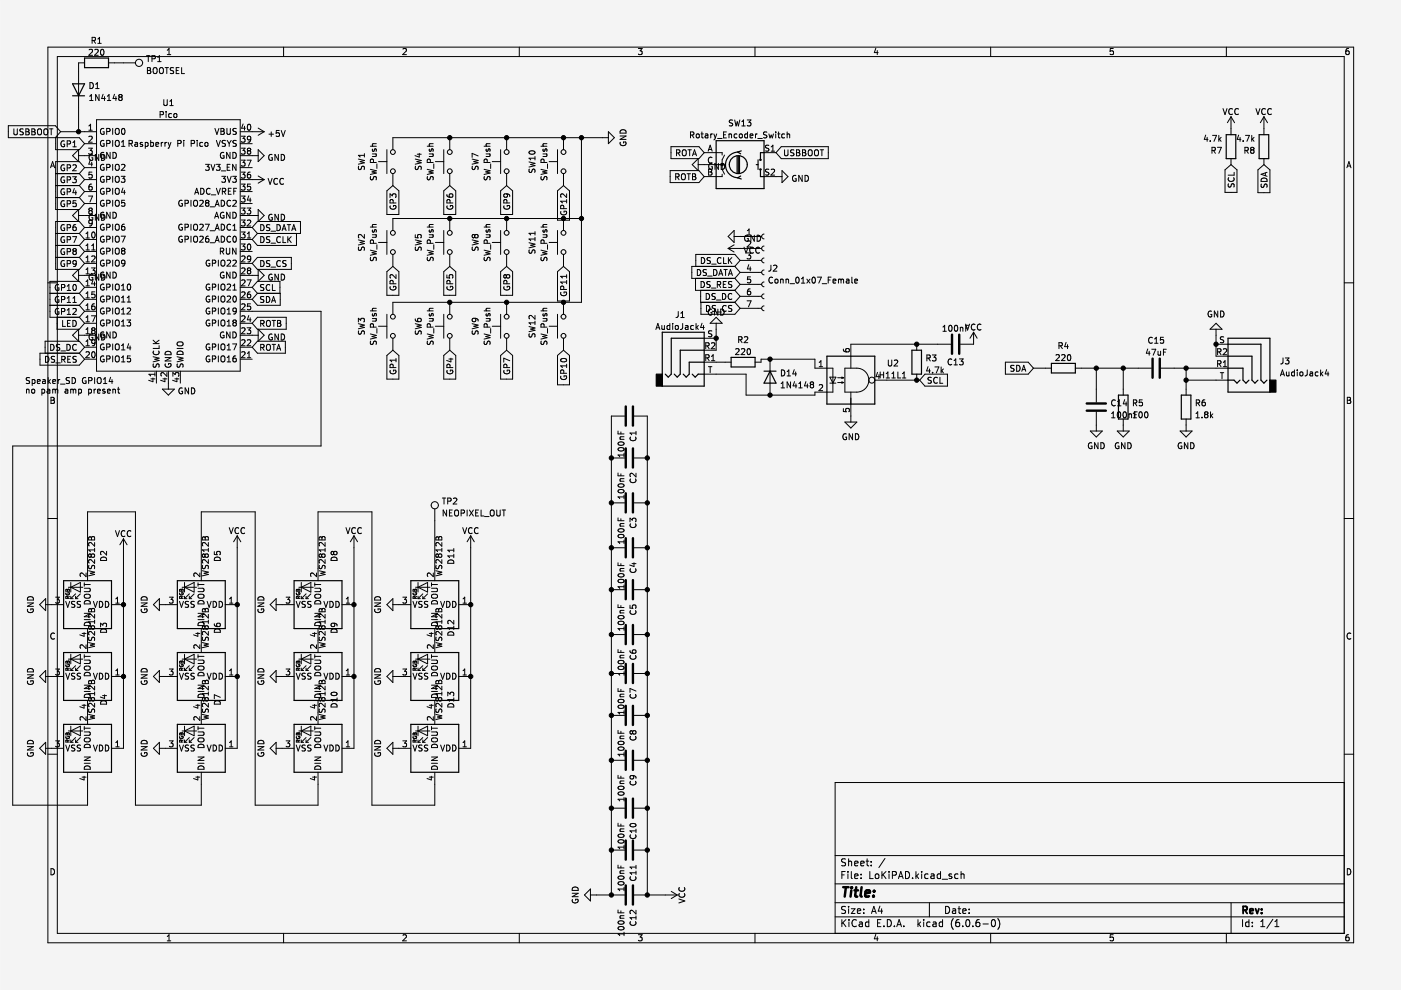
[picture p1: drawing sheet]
<svg xmlns="http://www.w3.org/2000/svg" width="297mm" height="210mm" viewBox="0 0 297 210" stroke-linecap="round" stroke-linejoin="round" font-family="sans-serif">
<path d="M.2 0h296.9v209.9h-296.9z" fill-rule="evenodd" fill="#f5f4ef" stroke="#f5f4ef" stroke-width=".21"/>
<g fill="none" stroke="#000" stroke-width=".21">
<path d="M10.2 10h276.8v189.9h-276.8zM12.2 12h272.8v185.9h-272.8zM17.9 13.3h-1.2v14.6M18.9 10.6l.5-.1 .2 .3-.8 .9h.8M19.1 17.5a.64 .64 0 0 1 .7 .6 .64 .64 0 0 1-.7 .7zM19.5 8.6l.6-.1 .1-.5-.7-.1v1.3M19.8 8.6l.5 .6M20.1 10.6l.5-.1 .2 .3-.8 .9h.8M20.3 18.8h.7M20.3 17.9l.3-.4v1.3M20.7 8.3l.4-.4v1.3M20.7 9.2h.8"/>
<path d="M21.4 10.6l.2-.1a.68 .68 0 0 1 .5 .6 .68 .68 0 0 1-.5 .6l-.3-.5zM21.9 20l-.4 .9h.8M23 13.3h5.7M24.3 20l-.3 .9h.8M31.1 11.8h.7M31.3 14.3h.4l.2 .3-.2 .3 .2 .2 .1 .3-.3 .2h-.4zM31.3 14.9h.4M31.4 11.8v1.3M32.2 12.5l.6-.1 .1-.5-.7-.1v1.3M32.5 14.5l.3-.2a.43 .43 0 0 1 .5 .5v.4a.42 .42 0 0 1-.4 .4 .42 .42 0 0 1-.4-.4zM33.4 12.2l.4-.4v1.3M33.4 13.1h.8"/>
<path d="M33.9 14.5l.2-.2a.43 .43 0 0 1 .5 .5v.4a.42 .42 0 0 1-.4 .4 .42 .42 0 0 1-.4-.4zM35 14.3h.7M35.4 14.3v1.3M35.5 11.6h.7M35.5 10.7l.3-.4v1.3M36.8 14.4l-.6 .1v.3l.5 .3 .1 .3-.2 .2-.5-.1M37.4 14.9h.4M38 14.3h-.6v1.3h.6M38.5 14.3v1.3h.6M60.1 10v2M85.4 10.4l.5-.1 .3 .4-.8 .9h.8M110.1 10v2"/>
<path d="M135.3 10.3h.8l-.4 .5 .4 .1v.6l-.2 .1-.6-.1M160.1 10v2M185.7 10.2l-.3 .9h.8M186 10.7v.9M210 10v2M236 10.3h-.6l-.1 .6 .7-.1v.7l-.2 .1-.5-.1M260 10v2M285.9 10.3h-.3l-.2 .3-.1 .7 .3 .3 .4-.1-.1-.7h-.3l-.3 .2M1.8 26.7h9.9l1.2 1.2-1.2 1.3h-9.9zM2.9 27.3v1l.3 .3h.2l.3-.3v-1M4.9 27.4h-.6v.4l.5 .2 .1 .3-.2 .3-.5-.1M5.5 27.9h.4"/>
<path d="M5.5 27.3h.4l.2 .3-.2 .3 .2 .1 .1 .3-.2 .3h-.5zM6.8 27.9h.4M6.8 27.3h.4l.2 .3-.2 .3 .2 .1 .1 .3-.3 .3h-.4zM8 27.5l.3-.2a.43 .43 0 0 1 .5 .4v.5a.42 .42 0 0 1-.4 .4 .42 .42 0 0 1-.4-.4zM9.3 27.5l.3-.2a.43 .43 0 0 1 .5 .4v.5a.42 .42 0 0 1-.4 .4 .42 .42 0 0 1-.4-.4zM10.5 27.3h.7M10.7 35.6l.5-1.3 .4 1.3M10.8 35.2h.7M10.9 27.3v1.3M11.8 29.2h5l1.1 1.3-1.1 1.2h-5zM11.8 36.8h5M11.8 39.3h5"/>
<path d="M12.9 27.9h7.6M13.6 29.9a.58 .58 0 0 0-.7 .6 .58 .58 0 0 0 .8 .5v-.4h-.2M13.6 35a.58 .58 0 0 0-.7 .6 .58 .58 0 0 0 .8 .5v-.4h-.2M13.6 37.5a.58 .58 0 0 0-.7 .6 .58 .58 0 0 0 .8 .5v-.4h-.2M14.2 35.6l.6-.1 .1-.4-.7-.2v1.3M14.2 30.5h.6l.1-.5-.7-.1v1.2M14.2 38.1h.6l.1-.5-.7-.1v1.2M15.4 37.5h.8l-.4 .5 .3 .1v.5l-.2 .1-.5-.1M15.5 35.1l.4-.2 .3 .4-.8 .9h.8M15.5 30.2l.3-.3v1.2M15.5 31.1h.7M15.8 40l-.3 .9h.7"/>
<path d="M16.7 31.7v2.6l-1.3-1.3zM16.7 33h3.8M16.8 39.3l1.1 1.3M16.8 36.8l1.1 1.3M17.9 30.5h2.6M17.9 38.1h2.6M17.9 35.5h2.6M17.9 35.5l-1.1-1.2h-5v10.1h5l1.1-1.2M17.9 35.5l-1.1 1.3M17.9 38.1l-1.1 1.2M18.8 31.4h.8l-.5 .5 .4 .1v.6l-.2 .1-.5-.1M18.8 29l.5-.1 .3 .3-.8 .9h.8"/>
<path d="M18.8 27.6h.8M18.8 26.7l.4-.4v1.3M19 20.4l.4-.4v1.3M19 21.3h.7M19.1 33.9l-.3 .9h.8M19.4 34.4v.8M19.4 39l-.3 .1-.2 .2-.1 .8 .3 .2 .4-.1-.1-.6-.3-.1-.3 .3M19.5 36.5h-.6l-.1 .6 .6-.1 .1 .6-.2 .2-.5-.2M19.6 32.8a.58 .58 0 0 0-.7 .6 .58 .58 0 0 0 .8 .5v-.4h-.3M20.5 25.4h30.4v53.3h-30.4zM20.9 32.7v1.3l-.7-1.3v1.3M21 20v1.3l-.7-1.3v1.3"/>
<path d="M21.5 32.7a.64 .64 0 0 1 .8 .7 .64 .64 0 0 1-.8 .6zM22 27.3a.58 .58 0 0 0-.7 .6 .58 .58 0 0 0 .8 .5v-.4h-.3M22 29.8a.58 .58 0 0 0-.7 .6 .58 .58 0 0 0 .8 .5v-.4h-.3M22 32.4a.58 .58 0 0 0-.7 .6 .58 .58 0 0 0 .8 .5v-.5h-.3M22 34.9a.58 .58 0 0 0-.7 .6 .58 .58 0 0 0 .8 .5v-.4h-.3M22 37.4a.58 .58 0 0 0-.7 .6 .58 .58 0 0 0 .8 .5v-.4h-.3M22 40a.58 .58 0 0 0-.7 .6 .58 .58 0 0 0 .8 .5v-.5h-.3M22.2 20.5v.8M22.6 27.9l.6-.1 .1-.5-.7-.1v1.3M22.6 30.4h.6l.1-.5-.7-.1v1.2M22.6 35.5l.6-.1 .1-.4-.7-.2v1.3M22.6 38h.6l.1-.5-.7-.1v1.3"/>
<path d="M22.8 21.3h.7M22.8 20.4l.3-.4v1.3M23.3 32.3v1.3l-.7-1.3v1.3M23.9 27.2v1.3M23.9 29.8v1.2M23.9 34.8v1.3M23.9 37.4v1.3M23.9 39.9v1.3M24 32.3a.64 .64 0 0 1 .7 .6 .64 .64 0 0 1-.7 .7zM24.5 37.6l.2-.2a.43 .43 0 0 1 .6 .4v.4a.42 .42 0 0 1-.4 .5 .42 .42 0 0 1-.5-.5zM24.5 29.9l.2-.1a.43 .43 0 0 1 .6 .4v.4a.42 .42 0 0 1-.4 .5 .42 .42 0 0 1-.5-.5zM24.5 27.4l.2-.2a.43 .43 0 0 1 .6 .5v.4a.42 .42 0 0 1-.4 .4 .42 .42 0 0 1-.5-.4z"/>
<path d="M24.5 35l.2-.2a.43 .43 0 0 1 .6 .5v.4a.42 .42 0 0 1-.4 .4 .42 .42 0 0 1-.5-.4zM24.6 20.5v.8M25.4 20.6l-.2 .2v.3l.2 .2h.3l.2-.2-.1-.4-.1-.1M25.4 20.6l-.2-.3 .2-.3h.3l.2 .3-.2 .3M25.4 20.6h.3M25.7 37.4h.8l-.4 .5 .3 .1v.5l-.2 .2-.5-.2M25.8 31h.7M25.8 35l.4-.2 .3 .4-.8 .9h.8M25.8 30.1l.3-.3v1.2M25.9 27.3l.2-.1a.68 .68 0 0 1 .4 .7 .68 .68 0 0 1-.4 .6l-.3-.5zM26.1 39.9l-.3 .9h.8M27.4 30.4h.6v-.5l-.6-.1v1.2"/>
<path d="M27.7 30.4l.4 .6M28.6 30.3h.5l.1 .7M29.2 30.5l-.6 .2 .1 .3h.5M30.2 30.3l-.3-.1-.2 .2 .1 .2 .4 .1v.3h-.5M30.8 30.3l.4-.1 .2 .2-.1 .6h-.5M30.8 30.2v1.3M32 30.3l.3-.1 .3 .2-.2 .6h-.4M32 29.8v1.2M33 30.6l.6-.1v-.2l-.4-.1-.2 .2 .1 .6h.5M33.9 24.3h.7v-.5l-.7-.1v1.2M34.2 30.2v.8M34.6 30.2l-.4 .2"/>
<path d="M34.7 21.1v1l.3 .3h.2l.3-.3v-1M35 30.2v.8M35.2 23.7v.1M35.2 24.1v.8M35.3 30.2l-.3 .2M35.6 30.2l.3 .8M35.9 31l-.3 .5M36 22.4h.7M36 21.5l.4-.4v1.3M36.2 30.2l-.3 .8M36.4 24.1h-.4l-.2 .2 .1 .6h.5M36.9 24.2l.2-.1 .4 .1-.1 .7-.5-.1z"/>
<path d="M37.7 30.4h.6l.1-.5-.7-.1v1.2M39 29.8v.1M39 30.2v.8M40.5 30.4h.6l.1-.5-.7-.1v1.2M41.8 29.8v.1M41.8 30.2v.8M42.5 39.9a.64 .64 0 0 1 .8 .7 .64 .64 0 0 1-.8 .6zM43 30.3l-.4-.1-.3 .2 .2 .6h.5M43.5 30.3l.2-.1 .3 .1v.7l-.5-.1zM43.6 34.8h.8l-.5 .5 .4 .1v.6l-.2 .1-.5-.1M44.7 34.8l.4 1.3 .5-1.3M45.6 27.2l.4 1.3 .4-1.3"/>
<path d="M45.9 34.8h.8l-.5 .5 .4 .1v.6l-.2 .1-.5-.1M45.9 39.9l.4 1.3 .4-1.3M45.9 29.8l.4 1.2 .4-1.2M46.8 27.2h.5l.2 .3-.2 .3 .2 .2 .1 .3-.3 .2h-.5zM46.8 27.8h.5M46.9 36.2h1M47 37.4h.8l-.4 .5 .3 .1v.5l-.1 .2-.6-.2M47.4 32.4a.58 .58 0 0 0-.7 .6 .58 .58 0 0 0 .8 .5v-.5h-.2M47.8 29.8l-.7 .1v.4l.6 .2 .1 .3-.2 .2h-.5M48.1 27.2v1.1l.3 .2h.2l.2-.2v-1.1M48.2 37.4l.4 1.3 .4-1.3M48.2 35.4h.4"/>
<path d="M48.2 29.8l.4 .6M48.6 30.4v.6M48.8 32.3v1.3l-.8-1.3v1.3M48.8 34.8h-.6v1.3h.6M49 39.9h-.6v1.3h.6M49 29.8l-.4 .6M49.3 37.4h.8l-.4 .5 .3 .1v.5l-.1 .2-.6-.2M49.4 32.3a.64 .64 0 0 1 .7 .6 .64 .64 0 0 1-.7 .7zM50 34.8v1.3l-.7-1.3v1.3M50.1 29.8h-.5l-.2 .2 .1 .3 .5 .3v.3l-.6 .1M50.1 27.3l-.5-.1-.2 .3 .1 .3 .5 .2v.4h-.6M50.2 39.9h-.6v1.3"/>
<path d="M50.9 27.9h5.1M50.9 30.5h2.6M50.9 33h3.8M50.9 38.1h5.1M50.9 35.5h2.6M51.2 39h.8l-.5 .5 .4 .1v.6l-.2 .1-.5-.1M51.2 31.4h.8l-.5 .5 .4 .1v.6l-.2 .1-.5-.1M51.2 28.9h.8l-.5 .5 .4 .1v.5l-.2 .1-.5-.1M51.2 34h.8l-.5 .4 .4 .2v.5l-.2 .1-.5-.1M51.2 36.5h.8l-.5 .5 .4 .1v.5l-.2 .2-.5-.2M51.5 26.3l-.3 .9h.8M51.8 26.8v.8"/>
<path d="M52.4 34h.8l-.5 1.2M52.6 26.5l.1-.2a.68 .68 0 0 1 .5 .7 .68 .68 0 0 1-.5 .6l-.3-.5zM52.7 32l-.3-.3 .3-.3h.2l.3 .3-.3 .3M52.7 32l-.3 .2 .1 .4 .2 .1h.2l.3-.3-.1-.3-.2-.1M52.7 32h.2M53 36.5l-.3 .1-.2 .2-.1 .7 .3 .3 .4-.2-.1-.6h-.3l-.3 .2M53.1 39h-.6l-.1 .6h.6l.1 .6-.2 .1-.5-.1M53.2 29.4l-.3 .3-.3-.1-.1-.6 .4-.1 .3 .2-.1 .7-.2 .3h-.3M54.7 31.7l1.3 1.3-1.3 1.3zM54.7 37.3l1.3 .8M54.7 27.2l1.3 .7M56 38.1l-1.3 .7"/>
<path d="M56 27.9l-1.3 .8M56.8 37.8l.5 1.3 .4-1.3M57 28.4h1M57.5 28v.9M57.7 32.8a.58 .58 0 0 0-.7 .6 .58 .58 0 0 0 .7 .5v-.4h-.2M58.8 37.9a.56 .56 0 0 0-.8 .6 .56 .56 0 0 0 .8 .5M59 32.7v1.3l-.7-1.3v1.3M59.2 27.7h-.6l-.1 .6 .6-.1 .1 .6-.2 .1-.5-.1M59.6 32.7a.64 .64 0 0 1 .8 .7 .64 .64 0 0 1-.8 .6zM59.6 27.7l.4 1.2 .5-1.2M60.1 37.9a.56 .56 0 0 0-.8 .6 .56 .56 0 0 0 .8 .5M76 33.7l1.3 .3-1 .3 1 .2-1.3 .3"/>
<path d="M76 35.2v.5l.2 .3 .3-.2 .3-.5h.3l.1 .7M77.3 32.6v.7M77.3 32.9h-1.3l.3 .4M78.5 31h1.3M78.5 35.9l1.3 .3-.9 .2 .9 .3-1.3 .3M78.6 37.4v.7h.4l.2-.6 .3-.1 .3 .3-.1 .4M78.9 32.6h.9M79 31.6l-.1 .3 .2 .2 .2-.1 .1-.4h.3v.5M79.2 34.5l-.1-.7h-.5l-.1 .7h1.3M79.7 32.6v.5l-.8 .1M79.8 30.5h-.8l.1 .5M79.9 34.8v.9"/>
<path d="M80.3 34.3h1.7M82 31.7v5.1M83.3 36.8v2.5M88 33.7l1.3 .3-.9 .3 .9 .2-1.3 .3M88.1 35.2l-.1 .5 .3 .3 .3-.2 .2-.5h.4l.1 .7M88.5 32.7h.8M88.9 32.5v.8l-.9-.3M90.6 31h1.2M90.6 35.9l1.2 .3-.9 .2 .9 .3-1.2 .3M90.6 37.4l.1 .7h.4l.2-.6 .3-.1 .2 .3v.4M91 32.6h.8M91.1 31.6l-.1 .3 .2 .2 .2-.1 .1-.4h.3v.5"/>
<path d="M91.2 34.5v-.7h-.5l-.1 .7h1.2M91.7 32.6l.1 .5-.8 .1M91.8 30.5h-.7v.5M92 34.8v.9M92.3 34.3h1.8M94.1 31.7v5.1M95.4 29.2v2.5M95.4 36.8v2.5M100.1 33.7l1.3 .3-.9 .3 .9 .2-1.3 .3M100.2 35.2l-.1 .5 .2 .3 .3-.2 .3-.5h.3l.1 .7M101.4 33.1l-1.3-.6v.9M102.6 35.9l1.3 .3-.9 .2 .9 .3-1.3 .3"/>
<path d="M102.6 31h1.3M102.7 37.4l.1 .7h.3l.3-.6 .3-.1 .2 .3-.1 .4M103.1 32.6h.8M103.1 31.6v.3l.1 .2 .2-.1 .1-.4h.3v.5M103.3 34.5l-.1-.7h-.4l-.2 .7h1.3M103.8 32.6v.5l-.7 .1M103.9 30.5h-.8l.1 .5M104 34.8v.9M104.4 34.3h1.7M106.1 31.7v5.1M107.4 29.2v2.5M107.4 36.8v2.5"/>
<path d="M112.2 34.3l1.2 .3-.9 .3 .9 .2-1.2 .3M112.2 35.8l.1 .7h.3l.3-.5 .3-.2 .2 .3v.5M112.3 32.1a.61 .61 0 0 1 .7-.2 .61 .61 0 0 1 .4 .6 .75 .75 0 0 1-1.2-.2zM113.4 33.5h-1.2l.3 .4M113.4 33.2v.7M114.7 31h1.3M114.7 35.9l1.3 .3-.9 .2 .9 .3-1.3 .3M114.8 37.4v.7h.4l.2-.6 .3-.1 .3 .3-.1 .4M115.1 32.6h.9M115.2 31.6l-.1 .3 .2 .2 .2-.1 .1-.4h.3v.5M115.4 34.5l-.1-.7h-.5l-.1 .7h1.3M115.8 32.6l.1 .5-.8 .1"/>
<path d="M116 30.5h-.8v.5M116.1 34.8v.9M116.4 34.3h1.8M118.2 31.7v5.1M119.5 29.2v2.5M119.5 36.8v2.5M123.3 29.2v34.9h-40v2.5M129 29.2h-45.7v2.5M129 27.9l1.3 1.3-1.3 1.3zM131.5 28.8h1.2l-1.2 .8h1.2M131.5 27.7a.68 .68 0 0 1 .8-.2 .68 .68 0 0 1 .4 .7h-1.2zM131.5 30.2a.58 .58 0 0 0 .6 .7 .58 .58 0 0 0 .5-.8h-.4v.2"/>
<path d="M142.1 36.2h6.1l1.1 1.2-1.1 1.3h-6.1zM142.3 31.1h5.9l1.1 1.3-1.1 1.2h-5.9zM143.3 37.5l.6-.1v-.4l-.6-.2v1.3M143.4 32.4h.6l.1-.5-.7-.1v1.2M143.6 37.5l.4 .6M143.7 32.4l.5 .6M144.5 37l.3-.2a.43 .43 0 0 1 .5 .5v.4a.42 .42 0 0 1-.4 .4 .42 .42 0 0 1-.4-.4zM144.7 31.9l.3-.1a.43 .43 0 0 1 .5 .4v.4a.42 .42 0 0 1-.4 .4 .42 .42 0 0 1-.5-.4zM145.7 36.8h.7M145.9 31.8h.7M146 36.8v1.3M146.2 31.8v1.2"/>
<path d="M146.4 28.6h.6l.1-.5-.7-.1v1.2M146.7 28.6l.4 .6M146.8 36.8h.4l.3 .3-.3 .3 .3 .2 .1 .3-.3 .2h-.5zM146.8 37.4h.4M146.8 33l.4-1.2 .5 1.2M146.9 32.7h.7M147.7 28.5l.1-.1 .4 .1v.7l-.5-.1zM148 34.9h5.1M148 33.6v2.6l-1.2-1.3zM148.6 28.4h.5M148.8 28v1.1l.3 .1M149.3 32.4h3.8v.5"/>
<path d="M149.5 28.5h.5l.1 .7M150.1 28.7l-.6 .2 .2 .3h.4M150.1 32.1l.5-1.3 .4 1.3M150.2 36.5h.5M150.3 31.7h.6M150.7 28.4v.8M150.8 35.9h-.6v1.2l.7-.1 .1-.3-.3-.2M150.8 35.9l.1 .3-.2 .3M150.8 35.4h.2v.4l-.2 .1M151 33.4a.56 .56 0 0 0-.8 .6 .56 .56 0 0 0 .8 .5M151 34.7a.61 .61 0 0 0-.7 .5 .61 .61 0 0 0 .5 .7M151.1 28.4l-.4 .2"/>
<path d="M151.4 28.4l.3 .8M151.7 29.2l-.3 .5M152 28.4l-.3 .8M152.1 29.4h1M152.3 34.6v1.3l-.7-1.3v1.3M152.9 34.6a.64 .64 0 0 1 .7 .7 .64 .64 0 0 1-.7 .6zM153.1 36.9v.5h-3.8M153.4 28.6h.4M153.6 32.9l-.5 1v2l.5 1M154 28h-.6v1.2h.6M154.6 28.5h.4l.1 .7M154.6 28.4v.8"/>
<path d="M155.3 25.5l-.6 .1v.3l.5 .3 .1 .3-.2 .2-.5-.1M155.8 25.4l.3 1.3 .2-.9 .3 .9 .3-1.3M156.3 28.5l-.4-.1-.3 .2 .2 .6h.5M156.8 28.5l.2-.1 .3 .1v.7l-.5-.1zM157.3 26.7h.7M157.3 25.8l.3-.4v1.3M158.4 25.4h.8l-.4 .5 .4 .1v.6l-.2 .1-.6-.1M158.5 28.5l-.4-.1-.2 .2 .1 .6h.5M158.5 28v1.2M159 28.8l.6-.1v-.2l-.4-.1-.2 .2 .1 .6h.5M160.2 28.4v.8M160.5 28.4l-.3 .2"/>
<path d="M160.7 29.4h.9M162 37.4h3.8M162 32.4h2.5M162.6 28l-.7 .1v.4l.6 .2 .1 .3-.2 .2h-.5M163 35.9h-.5l-.2 .2 .1 .3 .6 .2v.4l-.7 .1M163 30.8h-.5l-.2 .2 .1 .3 .6 .3v.3l-.7 .1M163 28.4l.3 .8 .2-.6 .2 .6 .3-.8M163.5 31.1l.4-.3v1.3M163.5 36l.5-.1 .2 .3-.8 .9h.8M163.5 32.1h.7M164.5 28v.1M164.5 28.4v.8"/>
<path d="M164.9 28.4h.5M165.1 28v1.1l.3 .1M165.6 31.1h10v2.5h-10l-1.1-1.2zM165.8 36.2l1.3 1.2-1.3 1.3zM166.3 31.8v1l.3 .2h.2l.3-.2v-1M166.3 28.5l-.3-.1-.3 .2 .2 .6h.4M166.9 28.5h.5v.7M166.9 28v1.2M168.3 31.8h-.4l-.3 .2 .1 .3 .6 .2v.4l-.7 .1M168.8 37.2a.58 .58 0 0 0-.8 .6 .58 .58 0 0 0 .8 .5v-.4h-.2M168.9 31.8h.4l.2 .2-.2 .4 .2 .1 .1 .3-.2 .2h-.5zM168.9 32.4h.4"/>
<path d="M170.1 37.2v1.3l-.7-1.3v1.3M170.1 31.8h.5l.2 .2-.2 .4 .2 .1 .1 .3-.3 .2h-.5zM170.1 32.4h.5M170.7 37.2a.64 .64 0 0 1 .7 .6 .64 .64 0 0 1-.7 .7zM171.4 31.9l.3-.1a.43 .43 0 0 1 .5 .4v.4a.42 .42 0 0 1-.4 .4 .42 .42 0 0 1-.4-.4zM172.7 31.9l.3-.1a.43 .43 0 0 1 .5 .4v.4a.42 .42 0 0 1-.4 .4 .42 .42 0 0 1-.4-.4zM173.9 31.8h.7M174.3 31.8v1.2M255.6 28.6l-.3 .9h.8M255.9 29.1v.9M256.6 29.8v.2M257 31.9l.6-.1v-.4l-.6-.2v1.3"/>
<path d="M257.1 28.7h.8l-.5 1.3M257.3 31.9l.4 .6M258.1 31.2h.9l-.6 1.3M258.4 28.7v1.3M258.5 29.5l.4 .5M258.9 29.1l-.5 .5M259.3 23l.4 1.3 .5-1.3M259.7 36l1.3-1.1 1.3 1.1v4.8h-2.6zM260.5 39l-.1 .4 .2 .3 .3-.1 .3-.6h.3l.1 .7M260.5 37.7a.56 .56 0 0 0 .5 .8 .56 .56 0 0 0 .5-.8M261 24.8v3.8M261 33.6v1.3"/>
<path d="M261 24.8l-.8 1.2M261 24.8l.8 1.2M261.3 23.1a.56 .56 0 0 0-.8 .6 .56 .56 0 0 0 .8 .5M261.7 36.5v.6h-1.3M262.6 23.1a.56 .56 0 0 0-.8 .6 .56 .56 0 0 0 .8 .5M262.6 28.6l-.3 .9h.8M262.9 29.1v.9M263.6 29.8v.2M263.9 31.9l.6-.1 .1-.4-.7-.2v1.3M264.1 28.7h.8l-.5 1.3M264.2 31.9l.5 .6M265.4 31.8l-.2-.3 .2-.3h.2l.3 .3-.3 .3"/>
<path d="M265.4 31.8l-.2 .2v.3l.2 .2h.2l.3-.2-.1-.4-.2-.1M265.4 31.8h.2M265.4 28.7v1.3M265.5 29.5l.4 .5M265.9 29.1l-.5 .5M266.3 23l.4 1.3 .4-1.3M266.7 36l1.3-1.1 1.2 1.1v4.9h-2.5zM267.4 39l.1 .7h.4l.2-.6 .3-.1 .2 .3v.4M267.6 37.9a.66 .66 0 0 1 .7-.1 .66 .66 0 0 1 .3 .7h-1.2zM268 24.8l-.8 1.2M268 24.8v3.8M268 33.6v1.3"/>
<path d="M268 24.8l.7 1.2M268.3 23.1a.56 .56 0 0 0-.8 .6 .56 .56 0 0 0 .8 .5M268.3 36.7v.6M268.6 36.5l-1.2 .5 1.2 .4M269.5 23.1a.56 .56 0 0 0-.7 .6 .56 .56 0 0 0 .7 .5M285.6 35.6l.4-1.3 .4 1.3M285.7 35.2h.6M10.2 60h2M11.8 49.5h5M11.8 52h5M11.8 54.6h5M11.8 41.9h5"/>
<path d="M13.6 40.1a.58 .58 0 0 0-.7 .6 .58 .58 0 0 0 .8 .5v-.5h-.2M13.6 47.7a.58 .58 0 0 0-.7 .6 .58 .58 0 0 0 .8 .5v-.4h-.2M13.6 42.6a.58 .58 0 0 0-.7 .6 .58 .58 0 0 0 .8 .5v-.4h-.2M13.6 50.2a.58 .58 0 0 0-.7 .6 .58 .58 0 0 0 .8 .5v-.4h-.2M13.6 55.3a.58 .58 0 0 0-.7 .6 .58 .58 0 0 0 .8 .5v-.4h-.2M13.6 52.8a.58 .58 0 0 0-.7 .6 .58 .58 0 0 0 .8 .5v-.5h-.2M14.2 43.2h.6l.1-.5-.7-.1v1.2M14.2 55.9l.6-.1 .1-.4-.7-.2v1.3M14.2 48.3l.6-.1 .1-.5-.7-.1v1.3M14.2 40.7l.6-.1 .1-.5-.7-.1v1.3M14.2 50.8h.6l.1-.5-.7-.1v1.2M14.2 53.4l.6-.1 .1-.5-.7-.1v1.3"/>
<path d="M15.4 45.7l1.3-1.3v2.6zM15.4 50.2h.8l-.5 1.2M15.7 53.2l-.2 .3v.2l.2 .3 .4-.1 .1-.2-.1-.3-.2-.2M15.7 53.2h.2M15.7 53.2l-.2-.2 .2-.3 .4 .1 .1 .1-.3 .3M16.1 47.6l-.4 .1-.2 .2v.8l.2 .2 .4-.1v-.6l-.4-.1-.2 .3M16.1 40.4v.9M16.1 42.6h-.6v.6l.6-.1v.6l-.2 .1-.4-.1M16.2 55.8l-.3 .2h-.3l-.1-.6 .4-.2 .3 .3-.1 .7-.2 .3h-.3M16.7 57.1v2.6l-1.3-1.3zM16.7 58.4h3.8M16.7 45.7h3.8"/>
<path d="M16.8 49.5l1.1 1.3M16.8 52l1.1 1.3M16.8 54.6l1.1 1.2M16.8 41.9l1.1 1.3M17.9 50.8h2.6M17.9 53.3h2.6M17.9 55.8h2.6M17.9 48.2h2.6M17.9 43.2h2.6M17.9 40.6h2.6M17.9 48.2l-1.1-1.2h-5v10.1h5l1.1-1.3M17.9 50.8l-1.1 1.2"/>
<path d="M17.9 53.3l-1.1 1.3M17.9 40.6l-1.1 1.3M17.9 48.2l-1.1 1.3M18.2 50.5h.8M18.2 49.6l.4-.4v1.3M18.2 52.1l.4-.4v1.3M18.2 54.6l.4-.3v1.2M18.2 57.2l.4-.4v1.3M18.2 59.7l.4-.4v1.3M18.2 53h.8M18.2 55.5h.8M18.2 58.1h.8"/>
<path d="M18.8 41.6h.8l-.5 1.2M19.1 44.7l-.3-.3 .3-.3 .3 .1 .2 .2-.3 .3M19.1 44.7l-.3 .2v.2l.3 .3h.2l.3-.3-.1-.3-.2-.1M19.1 44.7h.2M19.4 56.8h.8l-.5 .5 .4 .1v.6l-.2 .1-.5-.1M19.4 46.2h.3v.4l-.3 .1M19.4 46.7h-.4l-.2 .5 .3 .2h.3l.2-.2M19.4 46.7l.2 .2-.1 .7-.2 .3h-.3M19.4 52.1l.4-.4v1.3M19.4 54.4l.5-.1 .3 .3-.8 .9h.8M19.4 53h.8M19.6 49.3l.1-.1a.68 .68 0 0 1 .5 .6 .68 .68 0 0 1-.5 .7l-.3-.5z"/>
<path d="M19.6 58.2a.58 .58 0 0 0-.7 .6 .58 .58 0 0 0 .8 .5v-.4h-.3M19.6 45.5a.61 .61 0 0 0-.7 .5 .61 .61 0 0 0 .5 .7M19.7 59.3l-.3 .9h.8M20 59.8v.8M20.9 45.4v1.3l-.7-1.3v1.3M20.9 58.1v1.3l-.7-1.3v1.3M21.5 58.1a.64 .64 0 0 1 .8 .7 .64 .64 0 0 1-.8 .6zM21.5 45.4a.64 .64 0 0 1 .8 .7 .64 .64 0 0 1-.8 .6zM22 42.5a.58 .58 0 0 0-.7 .6 .58 .58 0 0 0 .8 .5v-.4h-.3M22 45.1a.58 .58 0 0 0-.7 .5 .58 .58 0 0 0 .8 .5v-.4h-.3M22 47.6a.58 .58 0 0 0-.7 .6 .58 .58 0 0 0 .8 .5v-.4h-.3M22 50.1a.58 .58 0 0 0-.7 .6 .58 .58 0 0 0 .8 .5v-.4h-.3"/>
<path d="M22 52.7a.58 .58 0 0 0-.7 .6 .58 .58 0 0 0 .8 .5v-.5h-.3M22 55.2a.58 .58 0 0 0-.7 .6 .58 .58 0 0 0 .8 .5v-.4h-.3M22 57.8a.58 .58 0 0 0-.7 .5 .58 .58 0 0 0 .8 .5v-.4h-.3M22.6 40.6l.6-.1 .1-.5-.7-.1v1.3M22.6 43.1h.6l.1-.5-.7-.1v1.2M22.6 48.2l.6-.1 .1-.4-.7-.2v1.3M22.6 50.7h.6l.1-.5-.7-.1v1.2M22.6 53.3l.6-.1 .1-.5-.7-.1v1.3M22.6 55.8h.6l.1-.5-.7-.1v1.2M23.3 45v1.3l-.7-1.3v1.3M23.3 57.7v1.3l-.7-1.3v1.3M23.9 42.5v1.2"/>
<path d="M23.9 47.5v1.3M23.9 50.1v1.2M23.9 52.6v1.3M23.9 55.2v1.2M24 57.7a.64 .64 0 0 1 .7 .6 .64 .64 0 0 1-.7 .7zM24 45a.64 .64 0 0 1 .7 .6 .64 .64 0 0 1-.7 .7zM24.5 52.8l.2-.2a.43 .43 0 0 1 .6 .4v.5a.42 .42 0 0 1-.4 .4 .42 .42 0 0 1-.5-.4zM24.5 42.6l.2-.1a.43 .43 0 0 1 .6 .4v.4a.42 .42 0 0 1-.4 .4 .42 .42 0 0 1-.5-.4zM24.5 47.7l.2-.2a.43 .43 0 0 1 .6 .5v.4a.42 .42 0 0 1-.4 .4 .42 .42 0 0 1-.5-.4zM24.5 40.1l.2-.2a.43 .43 0 0 1 .6 .4v.5a.42 .42 0 0 1-.4 .4 .42 .42 0 0 1-.5-.4zM24.5 50.3l.2-.2a.43 .43 0 0 1 .6 .4v.4a.42 .42 0 0 1-.4 .5 .42 .42 0 0 1-.5-.5zM24.5 55.3l.2-.1a.43 .43 0 0 1 .6 .4v.4a.42 .42 0 0 1-.4 .4 .42 .42 0 0 1-.5-.4z"/>
<path d="M25.7 50.1h.9l-.6 1.2M26 53.2l-.2-.3 .2-.3 .4 .1 .1 .2-.3 .3M26 53.2l-.2 .2v.2l.2 .3 .4-.1 .1-.2v-.2l-.3-.2M26 53.2h.2M26.4 47.5l-.4 .1-.2 .2v.8l.2 .2 .4-.1v-.6l-.4-.1-.2 .3M26.4 40.3v.9M26.4 42.5h-.6v.6l.6-.1v.6l-.2 .1-.4-.1M26.5 55.7l-.3 .2h-.3l-.1-.6 .4-.1 .3 .2-.1 .7-.2 .3h-.3M38.6 50.1a.58 .58 0 0 0-.7 .6 .58 .58 0 0 0 .8 .5v-.4h-.3M38.6 42.5a.58 .58 0 0 0-.7 .6 .58 .58 0 0 0 .8 .5v-.4h-.3M38.6 47.6a.58 .58 0 0 0-.7 .6 .58 .58 0 0 0 .8 .5v-.4h-.3M39.2 43.1h.6l.1-.5-.7-.1v1.2"/>
<path d="M39.2 48.2l.6-.1 .1-.4-.7-.2v1.3M39.2 50.7h.6l.1-.5-.7-.1v1.2M40.5 42.5v1.2M40.5 47.5v1.3M40.5 50.1v1.2M41.1 47.7l.2-.2a.43 .43 0 0 1 .6 .5v.4a.42 .42 0 0 1-.4 .4 .42 .42 0 0 1-.5-.4zM41.1 42.6l.2-.1a.43 .43 0 0 1 .6 .4v.4a.42 .42 0 0 1-.4 .4 .42 .42 0 0 1-.5-.4zM41.1 50.3l.2-.2a.43 .43 0 0 1 .6 .4v.4a.42 .42 0 0 1-.4 .5 .42 .42 0 0 1-.5-.5zM41.3 41.2l.4-1.3 .4 1.3M41.4 40.8h.6M42.4 50.2l.5-.1 .2 .3-.8 .9h.8M42.4 42.6l.5-.1 .2 .3-.8 .9h.8"/>
<path d="M42.4 47.7l.5-.2 .2 .4-.8 .9h.8M43.5 47.5h.9l-.6 1.3M43.8 43l-.2-.2 .2-.3h.4l.1 .2-.2 .3M43.8 43l-.2 .2v.3l.2 .2h.4l.1-.2-.1-.4-.1-.1M43.8 43h.3M44.2 50.1h-.4l-.2 .3v.7l.2 .2 .4-.1v-.6h-.4l-.2 .2M44.4 55.2a.58 .58 0 0 0-.7 .6 .58 .58 0 0 0 .8 .5v-.4h-.3M44.5 40a.56 .56 0 0 0-.7 .6 .56 .56 0 0 0 .7 .5M44.5 51.5h1M44.5 48.9h1M44.5 43.9h1M44.8 41.3h1"/>
<path d="M45 55.8h.6l.1-.5-.7-.1v1.2M45.5 46.3l.4-1.3 .5 1.3M45.6 51.3l.5-1.2 .4 1.2M45.6 48.8l.5-1.3 .4 1.3M45.6 45.9h.6M45.6 43.7l.5-1.2 .4 1.2M45.8 51h.6M45.8 48.4h.6M45.8 43.4h.6M46.3 55.2v1.2M46.7 53.3l.6-.1 .1-.5-.7-.1v1.3M46.9 50.1a.64 .64 0 0 1 .7 .6 .64 .64 0 0 1-.7 .6z"/>
<path d="M46.9 55.3l.2-.1a.43 .43 0 0 1 .6 .4v.4a.42 .42 0 0 1-.4 .4 .42 .42 0 0 1-.5-.4zM46.9 42.5a.64 .64 0 0 1 .7 .6 .64 .64 0 0 1-.7 .6zM46.9 47.5a.64 .64 0 0 1 .7 .7 .64 .64 0 0 1-.7 .6zM47 53.3l.4 .6M47.1 40.6l.6-.1 .1-.5-.7-.1v1.3M47.4 45.1a.58 .58 0 0 0-.7 .5 .58 .58 0 0 0 .8 .5v-.4h-.2M47.4 57.8a.58 .58 0 0 0-.7 .5 .58 .58 0 0 0 .8 .5v-.4h-.2M47.4 40.6l.5 .6M48 52.6v1l.2 .3h.3l.2-.3v-1M48.2 55.3l.5-.1 .2 .3-.8 .9h.8M48.4 40.5h.4M48.8 45v1.3l-.8-1.3v1.3"/>
<path d="M48.8 57.7v1.3l-.8-1.3v1.3M48.9 42.6a.56 .56 0 0 0-.8 .5 .56 .56 0 0 0 .8 .5M48.9 50.2a.56 .56 0 0 0-.8 .5 .56 .56 0 0 0 .8 .5M48.9 47.7a.56 .56 0 0 0-.8 .5 .56 .56 0 0 0 .8 .5M49.4 55.3l.5-.1 .2 .3-.8 .9h.8M49.4 45a.64 .64 0 0 1 .7 .6 .64 .64 0 0 1-.7 .7zM49.4 57.7a.64 .64 0 0 1 .7 .6 .64 .64 0 0 1-.7 .7zM49.4 42.6l.5-.1 .2 .3-.8 .9h.8M49.4 47.9l.3-.4v1.3M49.4 48.8h.7M49.5 50.2l.2-.1a.68 .68 0 0 1 .4 .6 .68 .68 0 0 1-.4 .6l-.3-.4zM49.6 40.5h.4"/>
<path d="M50 52.6v1.3l-.7-1.3v1.3M50.9 58.4h3.8M50.9 50.8h2.6M50.9 53.3h2.6M50.9 55.8h2.6M50.9 48.2h2.6M50.9 45.7h3.8M50.9 43.2h2.6M50.9 40.6h2.6M51.2 46.6h.8l-.5 .5 .4 .2v.5l-.2 .1-.5-.1M51.2 49.2h.8l-.5 .5 .4 .1v.5l-.2 .2-.5-.2M51.2 51.7h.8l-.5 .5 .4 .1v.6l-.2 .1-.5-.1"/>
<path d="M51.2 41.6h.8l-.5 .5 .4 .1v.5l-.2 .1-.5-.1M51.2 44.1h.8l-.5 .5 .4 .1v.6l-.2 .1-.5-.1M51.2 54.4l.5-.1 .3 .3-.8 .9h.8M51.2 56.9l.5-.1 .3 .4-.8 .9h.8M51.2 59.5l.5-.2 .3 .4-.8 .9h.8M52.4 44.1h.8l-.5 .5 .4 .1v.6l-.2 .1-.5-.1M52.4 59.3h.8l-.5 1.3M52.4 50.5h.8M52.4 46.8l.5-.2 .3 .4-.8 .9h.8M52.4 49.6l.4-.4v1.3M52.6 51.8l.1-.1a.68 .68 0 0 1 .5 .7 .68 .68 0 0 1-.5 .6l-.3-.5zM52.7 57.3l-.3 .3 .1 .4 .2 .1h.2l.3-.3-.1-.3-.2-.2"/>
<path d="M52.7 57.3l-.3-.2 .3-.3h.2l.3 .2-.3 .3M52.7 57.3h.2M52.7 41.5l-.3 .9h.8M53 42v.8M53.2 54.8l-.3 .3-.3-.1-.1-.6 .4-.1 .3 .2-.1 .7-.2 .3h-.3M53.5 48.2l1.1-1.2h9.1v2.5h-9.1M53.5 48.2l1.1 1.3M54.6 54.6h7.2v2.5h-7.2l-1.1-1.3zM54.6 49.5l-1.1 1.3M54.7 57.1l1.3 1.3-1.3 1.3zM54.7 44.4l1.3 1.3-1.3 1.3zM55.3 55.2a.64 .64 0 0 1 .7 .7 .64 .64 0 0 1-.7 .6z"/>
<path d="M55.3 47.6a.64 .64 0 0 1 .7 .7 .64 .64 0 0 1-.7 .6zM55.3 50.2a.64 .64 0 0 1 .7 .6 .64 .64 0 0 1-.7 .6zM57.2 50.2l-.7 .1v.4l.6 .2 .1 .3-.2 .2h-.5M57.2 55.3l-.7 .1v.3l.6 .3 .1 .3-.2 .2h-.5M57.2 47.7h-.7v.4l.6 .3 .1 .3-.2 .2-.5-.1M57.5 51.6h.9M57.5 56.6h.9M57.5 49h.9M57.7 58.2a.58 .58 0 0 0-.7 .6 .58 .58 0 0 0 .7 .5v-.4h-.2M57.7 45.5a.58 .58 0 0 0-.7 .6 .58 .58 0 0 0 .7 .5v-.4h-.2M58.7 47.6a.64 .64 0 0 1 .8 .7 .64 .64 0 0 1-.8 .6zM59 45.4v1.3l-.7-1.3v1.3"/>
<path d="M59 58.1v1.3l-.7-1.3v1.3M59.4 55.4a.56 .56 0 0 0-.7 .5 .56 .56 0 0 0 .7 .5M59.4 50.3a.56 .56 0 0 0-.7 .5 .56 .56 0 0 0 .7 .5M59.6 58.1a.64 .64 0 0 1 .8 .7 .64 .64 0 0 1-.8 .6zM59.6 45.4a.64 .64 0 0 1 .8 .7 .64 .64 0 0 1-.8 .6zM59.8 48.9l.4-1.3 .5 1.3M59.9 48.5h.6M60 50.2v1.2h.6M60.7 55.3l-.7 .1v.3l.5 .3 .2 .3-.3 .2h-.5M60.9 47.6h.7M61 50.2v1.2M61.2 50.7l.5 .7"/>
<path d="M61.3 47.6v1.3M61.7 50.2l-.7 .7M61.9 48.9l.4-1.3 .4 1.3M62 48.5h.6M62.9 49.5v2.5h-8.3l-1.1-1.2M76 50.9l1.3 .3-1 .2 1 .2-1.3 .3M76 52.4v.5l.2 .2 .3-.1 .3-.6h.3l.1 .7M77.3 49.7v.8l-1-.8-.3 .3 .1 .4M78.5 48.1h1.3M78.5 53l1.3 .3-.9 .3 .9 .2-1.3 .3M78.6 54.5v.7h.4l.2-.5 .3-.2 .3 .3-.1 .5M78.9 49.8h.9"/>
<path d="M79 48.7l-.1 .3 .2 .2h.2l.1-.5h.3v.5M79.2 51.6l-.1-.6-.5-.1-.1 .7h1.3M79.7 49.8v.5h-.8M79.8 47.6l-.8 .1 .1 .4M79.9 51.9v1M80.3 51.4h1.7M82 40.5l1.3-1.2 1.3 1.2v5h-2.6zM82 57.6l1.3-1.1 1.3 1.1v5h-2.6zM82 48.9v5M82.7 41.9v-.8l.5 .4 .1-.3h.5l.2 .1-.2 .6M82.8 43.6a.58 .58 0 0 0 .5 .8 .58 .58 0 0 0 .5-.8h-.4v.2M83.3 53.9v2.6"/>
<path d="M83.4 43l-.1-.6h-.5l-.1 .6h1.3M84 58.2v.8l-.9-.8-.4 .3 .1 .5M88 49.8v.6h.6v-.6h.6l.1 .2-.1 .4M88 50.9l1.3 .3-.9 .2 .9 .2-1.3 .3M88.1 52.4l-.1 .5 .3 .2 .3-.1 .2-.6h.4l.1 .7M90.6 53l1.2 .3-.9 .3 .9 .2-1.2 .3M90.6 48.1h1.2M90.6 54.5l.1 .7h.4l.2-.5 .3-.2 .2 .3v.5M91 49.8h.8M91.1 48.7l-.1 .3 .2 .2h.2l.1-.5h.3v.5M91.2 51.6v-.6l-.5-.1-.1 .7h1.2M91.7 49.8l.1 .5h-.8"/>
<path d="M91.8 47.6l-.7 .1v.4M92 51.9v1M92.3 51.4h1.8M94.1 40.5l1.3-1.2 1.2 1.2v5h-2.5zM94.1 57.6l1.3-1.1 1.2 1.1v5h-2.5zM94.1 48.9v5M94.8 41.2v.4l.3 .2h.7l.2-.2-.1-.4h-.6l-.1 .4 .3 .2M94.8 58.3v.6l.6 .1-.1-.6 .6-.1 .1 .2-.1 .5M94.8 43.6a.58 .58 0 0 0 .6 .8 .58 .58 0 0 0 .5-.8h-.4v.2M95.4 46.3v2.6M95.4 53.9v2.6M95.4 43v-.6h-.5l-.1 .6h1.2"/>
<path d="M100.1 50.9l1.3 .3-.9 .2 .9 .2-1.3 .3M100.2 52.4l-.1 .5 .2 .2 .3-.1 .3-.6h.3l.1 .7M100.6 50l.3-.3h.2l.3 .3-.1 .3-.2 .1h-.3l-.2-.2M100.6 50l-.2-.3-.3 .3v.2l.2 .2 .3-.2M100.6 50v.2M102.6 48.1h1.3M102.6 53l1.3 .3-.9 .3 .9 .2-1.3 .3M102.7 54.5l.1 .7h.3l.3-.5 .3-.2 .2 .3-.1 .5M103.1 49.8h.8M103.1 48.7v.3l.1 .2h.2l.1-.5h.3v.5M103.3 51.6l-.1-.6-.4-.1-.2 .7h1.3M103.8 49.8v.5h-.7"/>
<path d="M103.9 47.6l-.8 .1 .1 .4M104 51.9v1M104.4 51.4h1.7M106.1 40.5l1.3-1.2 1.3 1.2v5h-2.6zM106.1 57.6l1.3-1.1 1.3 1.1v5h-2.6zM106.1 48.9v5M106.9 43.6a.58 .58 0 0 0 .6 .8 .58 .58 0 0 0 .5-.8h-.5v.2M107.4 41.1l.2 .2-.1 .4-.6 .1-.1-.5 .3-.2 .7 .1 .2 .1 .1 .4M107.4 58.5l.2-.3 .4 .1 .1 .2v.2l-.3 .3h-.2l-.2-.3M107.4 58.5l-.3-.3-.3 .3v.2l.3 .3 .3-.3M107.4 58.5v.2M107.4 46.3v2.6"/>
<path d="M107.4 53.9v2.6M107.5 43l-.1-.6h-.5l-.1 .6h1.3M112.2 51.5l1.2 .3-.9 .2 .9 .3-1.2 .3M112.2 53l.1 .6h.3l.3-.5 .3-.1 .2 .2v.5M113.4 49.5h-1.2l.3 .3M113.4 49.1v.7M113.4 50.3v.7M113.4 50.7h-1.2l.3 .3M114.7 48.1h1.3M114.7 53l1.3 .3-.9 .3 .9 .2-1.3 .3M114.8 54.5v.7h.4l.2-.5 .3-.2 .3 .3-.1 .5M115.1 49.8h.9"/>
<path d="M115.2 48.7l-.1 .3 .2 .2h.2l.1-.5h.3v.5M115.4 51.6l-.1-.6-.5-.1-.1 .7h1.3M115.8 49.8l.1 .5h-.8M116 47.6l-.8 .1v.4M116.1 51.9v1M116.4 51.4h1.8M118.2 40.5l1.3-1.2 1.2 1.2v6.2h-2.5zM118.2 57.6l1.3-1.1 1.2 1.1v6.2h-2.5zM118.2 48.9v5M118.9 44.8a.58 .58 0 0 0 .6 .8 .58 .58 0 0 0 .5-.8h-.4v.2M119.5 46.3v2.6M119.5 53.9v2.6"/>
<path d="M119.5 44.2v-.6h-.5l-.1 .6h1.2M120.1 42.7h-1.2l.3 .3M120.1 41.1v.8l-.9-.8-.3 .2 .1 .5M120.1 42.3v.7M120.1 58.2v.8M120.1 59.4v.8M120.1 59.8h-1.2l.3 .4M120.1 58.6h-1.2l.3 .4M123.3 46.3h-40v2.6M147.5 59v2.6h8.3M147.9 57.1a.64 .64 0 0 1 .7 .7 .64 .64 0 0 1-.7 .6zM148.6 59.7a.64 .64 0 0 1 .8 .6 .64 .64 0 0 1-.8 .7z"/>
<path d="M148.7 54.6a.64 .64 0 0 1 .7 .6 .64 .64 0 0 1-.7 .7zM149.8 57.2l-.7 .1v.3l.6 .3 .1 .3-.3 .2h-.4M150 58.5h1M150.6 59.7l-.7 .1v.4l.6 .2 .1 .3-.3 .3-.5-.1M150.6 54.7l-.5-.1-.2 .3 .1 .3 .6 .2v.4h-.7M150.9 56h.9M151.3 57.1a.64 .64 0 0 1 .7 .7 .64 .64 0 0 1-.7 .6zM152.4 58.4l.4-1.3 .4 1.3M152.5 58.1h.6M152.9 54.7a.56 .56 0 0 0-.8 .5 .56 .56 0 0 0 .8 .6M153.4 54.6v1.3h.6M153.5 57.1h.7"/>
<path d="M153.8 57.1v1.3M154 59.7h-.6v1.3h.6M154.4 50.1l1.2-1.2v2.5zM154.4 52.7h7.1M154.4 52.7l1.2 .7M154.4 54.6v1.3M154.4 58.4l.5-1.3 .4 1.3M154.6 58.1h.6M154.6 55.2l.6 .7M155.2 54.6l-.8 .7M155.2 59.7h-.5l-.3 .2 .2 .3 .5 .3v.3l-.7 .1M155.6 50.1h5.9"/>
<path d="M155.6 51.9l-1.2 .8M155.8 56.5h-9.1v2.5h9.1M155.8 59l1.1 1.3M155.8 56.5l1.1 1.3M156.9 57.8h4.6M156.9 55.2h4.6M156.9 55.2l-1.1-1.3h-8.3v2.6M156.9 57.8l-1.1 1.2M156.9 55.2l-1.1 1.3M157.7 52.4l.5 1.3 .4-1.3M158.4 53.6h.8l-.4 .5 .3 .1v.6l-.2 .1-.5-.1M158.5 51.2l.4-.1 .3 .4-.8 .9h.8"/>
<path d="M158.5 49.8h.7M158.5 48.9l.3-.3v1.2M158.6 49.9a.58 .58 0 0 0-.7 .6 .58 .58 0 0 0 .8 .5v-.4h-.3M158.8 56.1l-.3 .9h.7M159.1 56.6v.8M159.1 58.7h-.6v.6h.6v.6l-.2 .1-.4-.1M159.7 52.5a.56 .56 0 0 0-.7 .5 .56 .56 0 0 0 .7 .6M159.9 49.9v1.2l-.7-1.2v1.2M160.5 49.9a.64 .64 0 0 1 .8 .6 .64 .64 0 0 1-.8 .6zM161 52.5a.56 .56 0 0 0-.8 .5 .56 .56 0 0 0 .8 .6M162 59.8a.51 .51 0 0 0-.5 .5 .51 .51 0 0 0 .5 .5M162 57.2a.51 .51 0 0 0-.5 .6 .51 .51 0 0 0 .5 .5"/>
<path d="M162 54.7a.51 .51 0 0 0-.5 .5 .51 .51 0 0 0 .5 .5M162 52.2a.51 .51 0 0 0-.5 .5 .51 .51 0 0 0 .5 .5M162 49.6a.51 .51 0 0 0-.5 .5 .51 .51 0 0 0 .5 .5M163.4 56.2v1.1l-.4 .2M163.8 58.9a.56 .56 0 0 0-.8 .5 .56 .56 0 0 0 .8 .5M164 56.3l.5-.1 .2 .4-.8 .9h.8M164.4 59.3l.1-.1 .4 .1-.1 .7-.4-.1zM165.5 59.3l.5-.1v.8M165.5 59.2v.8M166.7 59.3l.4-.1 .1 .8M166.7 59.2v.8M168.8 58.9l.2-.1a.68 .68 0 0 1 .4 .6 .68 .68 0 0 1-.4 .6l-.3-.5z"/>
<path d="M169.9 59.1l.4-.3v1.2M171.1 59.2l.6 .8M171.7 59.2l-.6 .8M172.3 58.8h.2a.68 .68 0 0 1 .4 .6 .68 .68 0 0 1-.4 .6 .84 .84 0 0 1-.2-1.2zM173.3 58.8h.8l-.5 1.2M175.6 59.4h.4M176.2 58.8h-.6v1.2M176.6 59.6l.6-.1v-.3h-.4l-.2 .2 .1 .6h.5M177.8 59.3l.3-.1 .2 .2M177.8 59.2v.8M178.3 59.4l.2-.2h.3l.1 .8M178.3 59.4v.6"/>
<path d="M179.5 59.2h.4l.1 .8M180 59.5l-.6 .2 .2 .3h.4M180.6 58.8v1l.2 .2M181.2 59.6l.6-.1v-.3h-.4l-.2 .2 .1 .6h.5M285 60h2M9.7 75.6a.64 .64 0 0 1 .7 .6 .64 .64 0 0 1-.7 .6zM10.6 64.7h6.2M10.6 62.2h6.2M10.7 73a.64 .64 0 0 1 .8 .6 .64 .64 0 0 1-.8 .7zM11.6 75.6l-.7 .1v.3l.6 .3 .1 .3-.3 .2h-.4M11.8 76.9h1M12.1 67.3v2.5h4.7l1.1-1.3"/>
<path d="M12.4 65.5a.58 .58 0 0 0-.7 .5 .58 .58 0 0 0 .8 .5v-.4h-.2M12.4 62.9a.58 .58 0 0 0-.7 .6 .58 .58 0 0 0 .8 .5v-.4h-.2M12.4 60.4a.58 .58 0 0 0-.7 .6 .58 .58 0 0 0 .8 .5v-.5h-.2M12.7 73.1l-.5-.1-.3 .3 .2 .3 .5 .2v.4h-.7M12.9 74.4h1M13 63.5h.6l.1-.5-.7-.1v1.2M13 66.1l.6-.1 .1-.5-.7-.1v1.3M13 61l.6-.1 .1-.5-.7-.1v1.3M13.1 76.2h.6l.1-.5-.7-.1v1.2M13.3 67.9v1.3h.6M13.4 76.2l.4 .6M14.2 73a.64 .64 0 0 1 .7 .6 .64 .64 0 0 1-.7 .7z"/>
<path d="M14.2 66.7h.8M14.2 60.7l.4-.4v1.3M14.2 64.1h.8M14.2 61.6h.8M14.2 63.2l.4-.3v1.2M14.2 65.8l.4-.4v1.3M14.3 68.5h.4M14.4 76.2h.4M14.9 67.9h-.6v1.3h.6M15 75.6h-.6v1.2h.6M15.5 65.5l.4-.1 .3 .4-.8 .9h.8M15.5 67.9a.64 .64 0 0 1 .7 .7 .64 .64 0 0 1-.7 .6z"/>
<path d="M15.5 63.2l.3-.3v1.2M15.5 64.1h.7M15.6 60.4l.2-.1a.68 .68 0 0 1 .4 .7 .68 .68 0 0 1-.4 .6l-.3-.5zM16.2 75.6h-.5l-.2 .2 .1 .3 .5 .2v.4l-.6 .1M16.2 73.1a.56 .56 0 0 0-.8 .5 .56 .56 0 0 0 .8 .6M16.7 69.8v2.5l-1.3-1.2zM16.7 71.1h3.8M16.8 74.9h-8.3v2.5h8.3l1.1-1.2M16.8 74.9l1.1 1.3M16.8 67.3l1.1 1.2M16.8 64.7l1.1 1.3M16.8 62.2l1.1 1.3"/>
<path d="M17.9 60.9h2.6M17.9 63.5h2.6M17.9 66h2.6M17.9 68.5h2.6M17.9 73.6h2.6M17.9 76.2h2.6M17.9 73.6l-1.1-1.3h-7.2v2.6M17.9 73.6l-1.1 1.3M17.9 60.9l-1.1-1.2h-6.2v7.6h6.2M17.9 60.9l-1.1 1.3M17.9 66l-1.1 1.3M17.9 63.5l-1.1 1.2"/>
<path d="M18.2 73.3h.8M18.2 74.7l.5-.1 .3 .3-.8 .9h.8M18.2 62.2l.4-.3v1.2M18.2 64.8l.4-.4v1.3M18.2 67.3l.4-.3v1.2M18.2 69.9l.4-.4v1.3M18.2 72.4l.4-.4v1.3M18.2 60.6h.8M18.2 63.1h.8M18.2 65.7h.8M18.2 68.2h.8M18.2 70.8h.8"/>
<path d="M19.4 67h.8l-.5 1.2M19.6 74.7l.1-.1a.68 .68 0 0 1 .5 .6 .68 .68 0 0 1-.5 .6l-.3-.4zM19.6 70.9a.58 .58 0 0 0-.7 .6 .58 .58 0 0 0 .8 .5v-.5h-.3M19.7 70l-.3 .3 .1 .3 .2 .2h.2l.3-.3-.1-.3-.2-.2M19.7 70l-.3-.2 .3-.3h.2l.3 .2-.3 .3M19.7 70h.2M20 64.4l-.3 .1-.2 .2-.1 .7 .3 .3 .4-.1-.1-.6-.3-.1-.3 .2M20.1 61.9h-.6l-.1 .6 .6-.1 .1 .6-.2 .1-.5-.1M20.2 72.6l-.3 .2h-.3l-.1-.6 .4-.2 .3 .3-.1 .7-.2 .2-.3 .1M20.9 70.8v1.3l-.7-1.3v1.3M21.5 70.8a.64 .64 0 0 1 .8 .7 .64 .64 0 0 1-.8 .6zM22 73a.58 .58 0 0 0-.7 .6 .58 .58 0 0 0 .8 .5v-.5h-.3"/>
<path d="M22 60.3a.58 .58 0 0 0-.7 .6 .58 .58 0 0 0 .8 .5v-.4h-.3M22 62.8a.58 .58 0 0 0-.7 .6 .58 .58 0 0 0 .8 .5v-.4h-.3M22 65.4a.58 .58 0 0 0-.7 .6 .58 .58 0 0 0 .8 .5v-.5h-.3M22 67.9a.58 .58 0 0 0-.7 .6 .58 .58 0 0 0 .8 .5v-.4h-.3M22 70.4a.58 .58 0 0 0-.7 .6 .58 .58 0 0 0 .8 .5v-.4h-.3M22 75.5a.58 .58 0 0 0-.7 .6 .58 .58 0 0 0 .8 .5v-.4h-.3M22.6 60.9l.6-.1 .1-.4-.7-.2v1.3M22.6 63.4h.6l.1-.5-.7-.1v1.2M22.6 66l.6-.1 .1-.5-.7-.1v1.3M22.6 68.5h.6l.1-.5-.7-.2v1.3M22.6 73.6l.6-.1 .1-.5-.7-.1v1.3M22.6 76.1h.6l.1-.5-.7-.1v1.2"/>
<path d="M23.3 70.4v1.3l-.7-1.3v1.3M23.4 80l-.3 .9h.8M23.9 60.2v1.3M23.9 62.8v1.2M23.9 65.3v1.3M23.9 67.8v1.3M23.9 72.9v1.3M23.9 75.5v1.2M24 70.4a.64 .64 0 0 1 .7 .6 .64 .64 0 0 1-.7 .7zM24.5 60.4l.2-.2a.43 .43 0 0 1 .6 .5v.4a.42 .42 0 0 1-.4 .4 .42 .42 0 0 1-.5-.4zM24.5 63l.2-.2a.43 .43 0 0 1 .6 .4v.4a.42 .42 0 0 1-.4 .5 .42 .42 0 0 1-.5-.5zM24.5 65.5l.2-.2a.43 .43 0 0 1 .6 .4v.5a.42 .42 0 0 1-.4 .4 .42 .42 0 0 1-.5-.4z"/>
<path d="M24.5 73.1l.2-.2a.43 .43 0 0 1 .6 .4v.5a.42 .42 0 0 1-.4 .4 .42 .42 0 0 1-.5-.4zM24.5 75.6l.2-.1a.43 .43 0 0 1 .6 .4v.4a.42 .42 0 0 1-.4 .4 .42 .42 0 0 1-.5-.4zM24.6 67.9l.1-.1a.43 .43 0 0 1 .6 .5v.4a.42 .42 0 0 1-.4 .4 .42 .42 0 0 1-.5-.4zM25.8 61.5h.7M25.8 60.6l.3-.4v1.3M25.8 63.1l.3-.3v1.2M25.8 65.7l.3-.4v1.3M25.8 68.2l.3-.4v1.3M25.8 73.3l.3-.4v1.3M25.8 75.8l.3-.3v1.2M25.8 64h.7M25.8 66.6h.7"/>
<path d="M25.8 69.1h.7M25.8 74.2h.7M25.8 76.7h.7M26.9 67.8h.8l-.4 .5 .3 .2v.5l-.1 .1-.6-.1M27 63.1l.3-.3v1.2M27 65.4l.5-.1 .2 .4-.8 .9h.8M27 64h.7M27.1 60.4l.2-.2a.68 .68 0 0 1 .4 .7 .68 .68 0 0 1-.4 .6l-.3-.5zM27.3 72.9l-.3 .9h.8M27.6 73.3v.9M27.6 75.5h-.6v.6l.6-.1v.6l-.1 .1-.5-.1M32.5 72.9h1.2"/>
<path d="M32.5 75.6l1.2 .3-.9 .3 .9 .2-1.2 .3M32.5 72.1l.7 .8M32.5 77.1l.1 .7h.3l.3-.5 .3-.2 .2 .3v.5M32.6 74.4a.56 .56 0 0 0 .5 .8 .56 .56 0 0 0 .5-.8M32.8 79.4h-1.2l.3 .3M32.8 79v.7M33.2 78.7v2.5M33.7 73.3v.6h-1.2M33.7 72.1l-.7 .6M35 75.8h1.3l-1.3 .7h1.3M35.1 77.1a.58 .58 0 0 0 .6 .8 .58 .58 0 0 0 .5-.8h-.5v.2M35.2 74.6a.66 .66 0 0 1 .7-.1 .66 .66 0 0 1 .4 .7h-1.3z"/>
<path d="M35.4 79v.8l-.9-.8-.4 .2 .1 .5M35.7 78.7v3.8M36.7 79.8v-.8l.4 .4 .2-.3h.5l.1 .1-.1 .6M37.5 73.9h1.3M37.5 75.6l1.3 .3-.9 .3 .9 .2-1.3 .3M37.6 77.1l.1 .7h.3l.3-.5 .3-.2 .2 .3v.5M37.7 72.6l.7-.1a.42 .42 0 0 1 .4 .4 .42 .42 0 0 1-.4 .4h-.4a.43 .43 0 0 1-.5-.3 .43 .43 0 0 1 .2-.4zM37.7 74.5a.66 .66 0 0 1 .8 0 .66 .66 0 0 1 .3 .6h-1.3zM38.2 78.7v2.5M44.4 62.8a.58 .58 0 0 0-.7 .6 .58 .58 0 0 0 .8 .5v-.4h-.3M44.4 60.3a.58 .58 0 0 0-.7 .6 .58 .58 0 0 0 .8 .5v-.4h-.3M44.4 75.5a.58 .58 0 0 0-.7 .6 .58 .58 0 0 0 .8 .5v-.4h-.3"/>
<path d="M44.4 65.4a.58 .58 0 0 0-.7 .6 .58 .58 0 0 0 .8 .5v-.5h-.3M44.4 67.9a.58 .58 0 0 0-.7 .6 .58 .58 0 0 0 .8 .5v-.4h-.3M44.4 73a.58 .58 0 0 0-.7 .6 .58 .58 0 0 0 .8 .5v-.5h-.3M45 63.4h.6l.1-.5-.7-.1v1.2M45 60.9l.6-.1 .1-.4-.7-.2v1.3M45 66l.6-.1 .1-.5-.7-.1v1.3M45 68.5h.6l.1-.5-.7-.2v1.3M45 73.6l.6-.1 .1-.5-.7-.1v1.3M45 76.1h.6l.1-.5-.7-.1v1.2M46.3 60.2v1.3M46.3 62.8v1.2M46.3 65.3v1.3"/>
<path d="M46.3 67.8v1.3M46.3 72.9v1.3M46.3 75.5v1.2M46.9 75.6l.2-.1a.43 .43 0 0 1 .6 .4v.4a.42 .42 0 0 1-.4 .4 .42 .42 0 0 1-.5-.4zM46.9 60.4l.2-.2a.43 .43 0 0 1 .6 .5v.4a.42 .42 0 0 1-.4 .4 .42 .42 0 0 1-.5-.4zM46.9 63l.2-.2a.43 .43 0 0 1 .6 .4v.4a.42 .42 0 0 1-.4 .5 .42 .42 0 0 1-.5-.5zM46.9 65.5l.2-.2a.43 .43 0 0 1 .6 .4v.5a.42 .42 0 0 1-.4 .4 .42 .42 0 0 1-.5-.4zM46.9 68l.2-.2a.43 .43 0 0 1 .6 .5v.4a.42 .42 0 0 1-.4 .4 .42 .42 0 0 1-.5-.4zM46.9 73.1l.2-.2a.43 .43 0 0 1 .6 .4v.5a.42 .42 0 0 1-.4 .4 .42 .42 0 0 1-.5-.4zM47.4 70.4a.58 .58 0 0 0-.7 .6 .58 .58 0 0 0 .8 .5v-.4h-.2M48.2 60.4l.5-.2 .2 .4-.8 .9h.8M48.2 62.9l.5-.1 .2 .3-.8 .9h.8"/>
<path d="M48.2 66.6h.7M48.2 69.1h.7M48.2 74.2h.7M48.2 76.7h.7M48.2 65.7l.3-.4v1.3M48.2 68.2l.3-.4v1.3M48.2 73.3l.3-.4v1.3M48.2 75.8l.3-.3v1.2M48.8 70.4v1.3l-.8-1.3v1.3M49.3 72.9h.9l-.6 1.3M49.4 61.5h.7M49.4 70.4a.64 .64 0 0 1 .7 .6 .64 .64 0 0 1-.7 .7z"/>
<path d="M49.4 60.6l.3-.4v1.3M49.5 62.9l.2-.1a.68 .68 0 0 1 .4 .6 .68 .68 0 0 1-.4 .6l-.3-.4zM49.6 68.4l-.2-.3 .2-.3 .4 .1 .1 .2-.2 .3M49.6 68.4l-.2 .2v.3l.2 .2h.4l.1-.2-.1-.4-.1-.1M49.6 68.4h.3M50 75.5h-.4l-.2 .3v.7l.2 .2 .4-.1v-.6l-.4-.1-.2 .3M50.1 65.9l-.2 .2-.4-.1-.1-.6 .5-.1 .2 .2-.1 .8-.1 .2-.4 .1M50.9 66h17.2v28.6h-65.4v76.1h15.9v-7M50.9 60.9h2.6M50.9 63.5h2.6M50.9 68.5h2.6M50.9 71.1h3.8"/>
<path d="M50.9 73.6h2.6M50.9 76.2h2.6M51.2 62l.5-.1 .3 .3-.8 .9h.8M51.2 72.2l.5-.2 .3 .4-.8 .9h.8M51.2 74.7l.5-.1 .3 .3-.8 .9h.8M51.2 64.5l.5-.1 .3 .4-.8 .9h.8M51.2 67.1l.5-.1 .3 .3-.8 .9h.8M51.2 69.6l.5-.1 .3 .4-.8 .9h.8M52.4 69.5h.8l-.5 .5 .4 .1v.5l-.2 .2-.5-.2M52.4 72.2l.5-.2 .3 .4-.8 .9h.8M52.4 75.8h.8M52.4 74.9l.4-.3v1.2"/>
<path d="M52.7 66.9l-.3 .9h.8M53 61.9h-.3l-.2 .3-.1 .7 .3 .2 .4-.1-.1-.6h-.3l-.3 .2M53 67.4v.8M53.1 64.4h-.6l-.1 .6h.6l.1 .6-.2 .1-.5-.1M53.5 60.9l1.1 1.3M53.5 60.9l1.1-1.2h4.8v2.5M54.6 67.3h6.1v2.5h-6.1l-1.1-1.3zM54.6 72.3h5.9v2.6h-5.9l-1.1-1.3zM54.6 62.2h4.8v2.5h-4.8l-1.1-1.2M54.6 62.2l-1.1 1.3M54.7 69.8l1.3 1.3-1.3 1.2zM55.3 73.7l.6-.1v-.5l-.6-.1v1.3"/>
<path d="M55.3 68.6l.6-.1v-.4l-.6-.2v1.3M55.6 68.6l.4 .6M55.6 73.7l.4 .6M55.9 60.4h-.6v.4l.5 .2 .1 .3-.2 .3-.5-.1M55.9 62.9l-.6 .1v.3l.5 .3 .1 .3-.2 .2h-.5M56.5 62.9a.64 .64 0 0 1 .7 .6 .64 .64 0 0 1-.7 .6zM56.5 68.1l.3-.2a.43 .43 0 0 1 .5 .5v.4a.42 .42 0 0 1-.4 .4 .42 .42 0 0 1-.4-.4zM56.5 73.2l.3-.2a.43 .43 0 0 1 .5 .4v.5a.42 .42 0 0 1-.4 .4 .42 .42 0 0 1-.4-.4zM57.2 60.4a.56 .56 0 0 0-.8 .6 .56 .56 0 0 0 .8 .5M57.6 64.1l.4-1.2 .4 1.2M57.7 70.9a.58 .58 0 0 0-.7 .6 .58 .58 0 0 0 .7 .5v-.5h-.2M57.7 73h.7"/>
<path d="M57.7 63.8h.6M57.7 67.9h.7M57.8 60.3v1.3h.6M58.1 67.9v1.3M58.1 73v1.3M58.7 74.3l.4-1.3 .4 1.3M58.8 73.9h.6M58.8 67.9h.5l.2 .3-.2 .3 .2 .2 .1 .3-.3 .2h-.5zM58.8 68.5h.5M59 70.8v1.3l-.7-1.3v1.3M59.6 70.8a.64 .64 0 0 1 .8 .7 .64 .64 0 0 1-.8 .6zM76 68.3v-.8l.5 .4 .1-.4h.5l.2 .2-.2 .6"/>
<path d="M76 68.6l1.3 .3-1 .3 1 .2-1.3 .3M76 70.1v.5l.2 .3 .3-.2 .3-.5h.3l.1 .7M78.5 65.9h1.3M78.5 70.8l1.3 .3-.9 .3 .9 .2-1.3 .3M78.6 72.3v.7h.4l.2-.6 .3-.1 .3 .3-.1 .4M78.9 67.5h.9M79 66.5l-.1 .3 .2 .2 .2-.1 .1-.4h.3v.5M79.2 69.4l-.1-.6-.5-.1-.1 .7h1.3M79.7 67.5v.5l-.8 .1M79.8 65.4h-.8l.1 .5M79.9 69.7v.9M80.3 69.2h1.7"/>
<path d="M82 75.4l1.3-1.1 1.3 1.1v5h-2.6zM82 66.6v5.1M82.8 60.8a.58 .58 0 0 0 .5 .7 .58 .58 0 0 0 .5-.8h-.4v.3M82.8 78.5a.58 .58 0 0 0 .5 .8 .58 .58 0 0 0 .5-.8h-.4v.2M83.3 71.7v2.6M83.4 77.9l-.1-.6h-.5l-.1 .6h1.3M83.4 60.2l-.1-.6-.5-.1-.1 .7h1.3M84 76.4h-1.3l.4 .3M84 76v.7M88 67.6l.1 .4 .2 .1 .8 .1 .2-.2-.1-.5-.6 .1-.1 .4 .3 .2M88 68.6l1.3 .3-.9 .3 .9 .2-1.3 .3M88.1 70.1l-.1 .5 .3 .3 .3-.2 .2-.5h.4l.1 .7"/>
<path d="M90.6 65.9h1.2M90.6 70.8l1.2 .3-.9 .3 .9 .2-1.2 .3M90.6 72.3l.1 .7h.4l.2-.6 .3-.1 .2 .3v.4M91 67.5h.8M91.1 66.5l-.1 .3 .2 .2 .2-.1 .1-.4h.3v.5M91.2 69.4v-.6l-.5-.1-.1 .7h1.2M91.7 67.5l.1 .5-.8 .1M91.8 65.4h-.7v.5M92 69.7v.9M92.3 69.2h1.8M94.1 75.4l1.3-1.1 1.2 1.1v5h-2.5zM94.1 66.6v5.1"/>
<path d="M94.8 78.5a.58 .58 0 0 0 .6 .8 .58 .58 0 0 0 .5-.8h-.4v.2M94.8 60.8a.58 .58 0 0 0 .6 .7 .58 .58 0 0 0 .5-.8h-.4v.3M95.2 76.1h.8M95.4 64.1v2.5M95.4 71.7v2.6M95.4 77.9v-.6h-.5l-.1 .6h1.2M95.4 60.2v-.6l-.5-.1-.1 .7h1.2M95.6 75.9v.8l-.9-.3M100.1 68.6l1.3 .3-.9 .3 .9 .2-1.3 .3M100.2 70.1l-.1 .5 .2 .3 .3-.2 .3-.5h.3l.1 .7M100.6 67.5l.3 .2-.1 .4h-.6l-.1-.4 .2-.2h.8l.2 .2 .1 .4M102.6 65.9h1.3"/>
<path d="M102.6 70.8l1.3 .3-.9 .3 .9 .2-1.3 .3M102.7 72.3l.1 .7h.3l.3-.6 .3-.1 .2 .3-.1 .4M103.1 67.5h.8M103.1 66.5v.3l.1 .2 .2-.1 .1-.4h.3v.5M103.3 69.4l-.1-.6-.4-.1-.2 .7h1.3M103.8 67.5v.5l-.7 .1M103.9 65.4h-.8l.1 .5M104 69.7v.9M104.4 69.2h1.7M106.1 75.4l1.3-1.1 1.3 1.1v5h-2.6zM106.1 66.6v5.1M106.9 78.5a.58 .58 0 0 0 .6 .8 .58 .58 0 0 0 .5-.8h-.5v.2"/>
<path d="M106.9 60.8a.58 .58 0 0 0 .6 .7 .58 .58 0 0 0 .5-.8h-.5v.3M107.4 64.1v2.5M107.4 71.7v2.6M107.5 60.2l-.1-.6-.5-.1-.1 .7h1.3M107.5 77.9l-.1-.6h-.5l-.1 .6h1.3M108.1 76.5l-1.3-.6v.9M112.2 69.2l1.2 .3-.9 .3 .9 .2-1.2 .3M112.2 70.7l.1 .7h.3l.3-.5 .3-.2 .2 .3v.5M113.4 66.9v.8l-.9-.8-.3 .2 .1 .5M113.4 68.1v.7M113.4 68.5h-1.2l.3 .3M114.7 65.9h1.3"/>
<path d="M114.7 70.8l1.3 .3-.9 .3 .9 .2-1.3 .3M114.8 72.3v.7h.4l.2-.6 .3-.1 .3 .3-.1 .4M115.1 67.5h.9M115.2 66.5l-.1 .3 .2 .2 .2-.1 .1-.4h.3v.5M115.4 69.4l-.1-.6-.5-.1-.1 .7h1.3M115.8 67.5l.1 .5-.8 .1M116 65.4h-.8v.5M116.1 69.7v.9M116.4 69.2h1.8M118.2 75.4l1.3-1.1 1.2 1.1v6.2h-2.5zM118.2 66.6v5.1M118.9 79.7a.58 .58 0 0 0 .6 .8 .58 .58 0 0 0 .5-.8h-.4v.2"/>
<path d="M118.9 62a.58 .58 0 0 0 .6 .7 .58 .58 0 0 0 .5-.8h-.4v.3M119 76.1a.61 .61 0 0 1 .7-.2 .61 .61 0 0 1 .4 .6 .75 .75 0 0 1-1.2-.2zM119.5 64.1v2.5M119.5 71.7v2.6M119.5 79.1v-.6h-.5l-.1 .6h1.2M119.5 61.4v-.6l-.5-.1-.1 .7h1.2M120.1 77.6h-1.2l.3 .3M120.1 77.2v.7M139.1 69.9l.4-1.3 .4 1.3M139.2 69.5h.6M140.3 69l.1 .8 .5-.1M140.9 69v.9"/>
<path d="M142 69.1l-.3-.1-.3 .3 .1 .5h.5M142 68.6v1.3M142.6 68.6v.1M142.6 69v.9M143.3 69.1l.3-.1 .2 .3v.3l-.2 .3-.4-.3zM143.8 66.1l-.1 1-.4 .2M144.3 66.4l.4-.3v1.2M144.3 67.3h.8M144.7 68.6v1.1l-.4 .2M145.3 69.1h.5l.1 .8M145.9 69.3l-.6 .3 .2 .3 .4-.1M147 69.1l-.3-.1-.3 .3 .1 .5h.5"/>
<path d="M147.6 68.6v1.3M147.7 69.4l.4 .5M148.1 69l-.5 .5M148.6 61.6v2.5h7.2M148.6 64.1v2.5h7.2l1.1-1.2M148.8 68.5l-.3 .9h.8M149.1 69v.9M149.3 76.8h5.7M149.3 71.7h2.5M149.6 73.3h.6l.1-.5-.7-.1v1.2M149.6 75.9l.6-.1 .1-.5-.7-.1v1.3M149.7 62.2a.64 .64 0 0 1 .8 .7 .64 .64 0 0 1-.8 .6z"/>
<path d="M149.8 64.8a.64 .64 0 0 1 .7 .6 .64 .64 0 0 1-.7 .6zM149.9 75.9l.5 .6M149.9 73.3l.5 .6M150.2 77.7h.7M150.6 77.7v1.3M150.8 61.1h1M150.8 72.8l.5-.1 .3 .3-.8 .9h.8M150.8 76.5h.8M150.8 75.6l.4-.4v1.3M150.9 65.6a.58 .58 0 0 0-.8 .6 .58 .58 0 0 0 .8 .5v-.4h-.2M150.9 70.2l-.6 .1v.3l.5 .3 .1 .3-.2 .2-.5-.1M151.7 62.3l-.5-.1-.3 .3 .2 .3 .5 .2v.4h-.7"/>
<path d="M151.7 64.8l-.6 .1v.3l.5 .3 .1 .3-.2 .2h-.5M151.8 67.3l1.3 1.2h-2.5zM151.8 68.5v5.8h-2.5M151.9 63.6h1M152 66.2h.9M152.1 60.4l.6-.1v-.5l-.6-.1v1.3M152.2 65.5v1.3l-.7-1.3v1.3M152.4 60.4l.4 .6M152.8 65.5a.64 .64 0 0 1 .7 .7 .64 .64 0 0 1-.7 .6zM153.2 62.2a.64 .64 0 0 1 .7 .7 .64 .64 0 0 1-.7 .6zM153.4 60.3h.4M154 64.9a.56 .56 0 0 0-.8 .5 .56 .56 0 0 0 .8 .5"/>
<path d="M155.2 64.8h-.5l-.3 .2 .2 .3 .5 .2v.4l-.7 .1M155.2 62.3a.56 .56 0 0 0-.8 .6 .56 .56 0 0 0 .8 .5M155.8 64.1l1.1 1.3M155.8 61.6l1.1 1.2M156 74l.5-.1 .2 .4-.8 .9h.8M156.6 72h.6l.1-.5-.7-.1v1.3M156.9 72l.4 .7M156.9 65.4h4.6M156.9 62.8h4.6M156.9 60.3h4.6M156.9 60.3l-1.1 1.3M156.9 62.8l-1.1 1.3"/>
<path d="M157.2 74l.5-.1 .2 .4-.8 .9h.8M157.8 71.5l.5-.1 .2 .3-.7 1h.7M158.4 63.8h.8l-.5 1.3M158.6 74l.1-.1a.68 .68 0 0 1 .4 .7 .68 .68 0 0 1-.4 .6 .84 .84 0 0 1-.1-1.2zM159.1 61.2l-.4 .1-.2 .2v.8l.2 .2 .4-.1v-.6l-.4-.1-.2 .3M160.1 76.8h1.3v-.6h11.4v1.9h3.8v5h-3.8v.7h-14.6v-4.5h-8.9M162 64.9a.51 .51 0 0 0-.5 .5 .51 .51 0 0 0 .5 .5M162 62.3a.51 .51 0 0 0-.5 .5 .51 .51 0 0 0 .5 .5M163.3 76.2v7.6M165.7 78.4a.64 .64 0 0 1 .7 .7 .64 .64 0 0 1-.7 .6zM166.9 79.7h.7M166.9 78.8l.3-.4v1.3"/>
<path d="M167.5 60.1h1M168.4 78.4l-.3 .9h.8M168.7 78.9v.8M169.9 60h.7M173.7 77.7h.7M173.7 76.8l.4-.3v1.2M174.3 60.1h1M176 80h1.2l-.6 1.2zM178.5 80l.4 .1-.4 .1zM178.8 74l.1 .4 .2 .2h.7l.3-.2-.1-.4h-.6l-.1 .4 .2 .2M179.1 78.1h2.6a2.54 2.54 0 0 1 2.5 2.5 2.54 2.54 0 0 1-2.5 2.5h-2.6zM186 79l-.3 .9h.8"/>
<path d="M186.4 79.4v.9M186.6 78.9v1.2M186.6 79.5h.7M187.3 78.9v1.2M187.9 79.2l.3-.3v1.2M188.3 76.3v1.1l.3 .2h.2l.3-.2v-1.1M189.1 79.2l.4-.3v1.2M189.6 76.5l.5-.2 .2 .4-.8 .9h.8M190.4 78.9v1.2h.6M191.3 79.2l.4-.3v1.2M194.4 73v1.3M194.4 79.3v1.3"/>
<path d="M196.1 79.3h4.8v2.6h-4.8l-1.1-1.3zM196.5 75.9h.6l.1-.5-.7-.1v1.2M196.8 77.7l-.3 .9h.7M196.8 75.9l.4 .6M197.1 78.2v.9M197.7 75.3h.8l-.5 .4 .4 .2v.5l-.2 .1-.5-.1M197.7 78.9v.2M198.2 77.8h.9l-.6 1.3M199.3 80v1.3h.6M199.5 77.8v1.3M199.7 78.6l.3 .5M199.9 70.2h.7"/>
<path d="M199.9 69.3l.4-.3v1.2M200 78.2l-.5 .5M201.2 69.1l.2-.1a.68 .68 0 0 1 .5 .6 .68 .68 0 0 1-.5 .6l-.3-.4zM201.6 73h-21.2v5.1M201.8 76.2a.56 .56 0 0 0-.8 .5 .56 .56 0 0 0 .8 .5M202.3 76.5l.3-.4v1.3M202.3 77.4h.7M202.5 69.1l.1-.1a.68 .68 0 0 1 .5 .6 .68 .68 0 0 1-.5 .6l-.3-.4zM203.4 76.1h.8l-.4 .5 .4 .1v.5l-.2 .2-.6-.2M203.6 69.4v.8M203.6 69.5h.5l.1 .7M204.7 68.7l.4 1.3 .5-1.3"/>
<path d="M204.8 69.6h.4M205.4 69h-.6v1.2M206.4 70.4v2.6h-2.8M206.4 70.4l-.7 1.3M206.4 70.4l.8 1.3M206.7 68.8a.56 .56 0 0 0-.8 .5 .56 .56 0 0 0 .8 .6M208 68.8a.56 .56 0 0 0-.8 .5 .56 .56 0 0 0 .8 .6M213.2 76.8h4.8l1.1 1.3-1.1 1.2h-4.8zM215 77.5l-.7 .1v.3l.6 .3 .1 .3-.2 .2h-.5M215.5 77.5a.64 .64 0 0 1 .8 .6 .64 .64 0 0 1-.8 .6zM216.6 78.7l.5-1.2 .4 1.2M216.8 78.4h.6"/>
<path d="M219.1 78.1h3.8M223.9 75.3l.5-.1 .2 .4-.8 .9h.8M224.5 73.3h.6l.1-.5-.7-.1v1.2M224.8 73.3l.4 .6M225.1 75.3l.5-.1 .2 .4-.8 .9h.8M226 72.6l-.3 .9h.8M226.3 73.1v.8M226.4 75.3l.2-.1a.68 .68 0 0 1 .4 .6 .68 .68 0 0 1-.4 .7l-.3-.5zM228 78.1h16.1M232.4 78.1v7.2M238.1 78.1v5.7M243.3 74l-.3 .9h.8"/>
<path d="M243.6 74.5v.8M244.2 74h.8l-.5 1.3M244.3 71.6a.56 .56 0 0 0-.8 .5 .56 .56 0 0 0 .8 .6M244.8 72.8h.7M244.8 71.9l.4-.4v1.3M245.5 74.5l.1 .8 .5-.1M246.1 74.5v.8M246.1 78.1h14.3M246.7 74.7h.4M246.7 71.5h-.6l-.1 .6h.6l.1 .6-.2 .1-.5-.1M247.3 74h-.6v1.3M251.5 78.1v5.7"/>
<path d="M256.9 66a.58 .58 0 0 0-.8 .6 .58 .58 0 0 0 .8 .5v-.4h-.2M257.8 69.8v5.7h2.6M257.8 68.5l1.3 1.3h-2.5zM257.8 73h2.6M258.2 74.6l.6-.1v-.4l-.6-.2v1.3M258.2 77.1h.6v-.5l-.6-.1v1.2M258.2 65.9v1.3l-.7-1.3v1.3M258.5 77.1l.4 .6M258.5 74.6l.4 .6M258.7 79h.8M258.8 65.9a.64 .64 0 0 1 .7 .7 .64 .64 0 0 1-.7 .6zM259.1 79v1.3"/>
<path d="M259.4 74.1l.4-.2 .3 .4-.8 .9h.8M259.4 77.7h.7M259.4 76.8l.3-.3v1.2M259.5 71.5h-.7v.4l.5 .2 .2 .3-.3 .3-.5-.1M271.5 79.7l.4-1.3 .4 1.3M271.6 79.3h.6M272 75.9v1.1l-.5 .2M272.5 75.9h.8l-.4 .5 .3 .1v.5l-.2 .2-.5-.2M272.7 78.9l.1 .7h.5M273.3 78.9v.8M274.4 78.9h-.3l-.3 .2 .2 .5h.4M274.4 78.4v1.3"/>
<path d="M275 78.4v.2M275 78.9v.8M275.6 79l.2-.1 .4 .1-.1 .6h-.5zM277.2 78.4l-.1 1.1-.4 .2M277.8 78.9h.4l.1 .8M278.3 79.2l-.6 .2 .2 .3 .4-.1M279.5 78.9h-.4l-.2 .2 .1 .5h.5M280 78.4v1.3M280.1 79.2l.4 .5M280.5 78.9l-.5 .4M281.3 78.4l-.3 .9h.8M281.6 78.9v.8"/>
<path d="M5.6 82.6h.5l.1 .8M5.6 82.5v.9M6.3 80.1l-.7 .1v.3l.6 .3 .1 .3-.3 .2h-.4M6.8 82.6l.1-.1 .4 .1-.1 .7-.4-.1zM6.8 80.5h.4l.2 .2-.1 .6h-.5M6.8 80.5v1.2M7.9 80.9l.6-.1v-.3h-.4l-.2 .2 .1 .6h.5M8.9 82.6l.3-.1 .3 .3-.1 .5h-.5M8.9 82.5v1.3M9.1 80.5h.4l.1 .8M9.6 80.8l-.6 .2 .2 .3h.4M10 82.6h.5l.1 .8"/>
<path d="M10.2 80.1v1.2M10.3 80.8l.4 .5M10.6 82.8l-.6 .3 .2 .3 .4-.1M10.7 80.5l-.5 .5M10.8 84.2h.4l.3 .3-.3 .4 .3 .1 .1 .3-.3 .2h-.5zM10.8 84.9h.4M11.2 82.6l.3-.1 .2 .2M11.2 80.9l.6-.1-.1-.3h-.3l-.2 .2v.6h.5M11.2 82.5v.9M11.7 82.7l.2-.2 .3 .1 .1 .8M11.7 82.7v.7M12.3 80.5v.8"/>
<path d="M12.7 80.5l-.4 .2M12.8 81.4h1M13.8 82.6h.5l.1 .8M14.4 82.8l-.6 .3 .2 .3 .4-.1M14.7 80.1h-.4l-.3 .2 .1 .3 .6 .2v.4l-.7 .1M15 82.5v.9M15 82.6l.3-.1 .2 .2M15.3 80.1a.64 .64 0 0 1 .7 .6 .64 .64 0 0 1-.7 .6zM15.5 82.7l.2-.2 .3 .1 .1 .8M15.5 82.7v.7M16.7 82.6l.3-.1 .3 .3-.1 .5h-.5M16.7 82.5v1.3"/>
<path d="M18.2 80.1a.58 .58 0 0 0-.7 .6 .58 .58 0 0 0 .7 .5v-.4h-.2M18.8 82.6l.4-.1 .2 .3-.1 .5h-.5M18.8 80.7h.6l.1-.5-.7-.1v1.2M18.8 82.5v1.3M19.9 82.5v.9M20.1 80.1v1.2M20.3 82.5l-.4 .3M20.7 80.2l.2-.1a.43 .43 0 0 1 .6 .4v.4a.42 .42 0 0 1-.5 .4 .42 .42 0 0 1-.4-.4zM20.7 82.9l.6-.1-.1-.2-.4-.1-.1 .2v.6h.5M21.9 80.4l.4-.3v1.2M21.9 81.3h.8M22.2 82.6l-.3-.1-.1 .2v.2l.4 .1v.3h-.4"/>
<path d="M22.8 82.9l.6-.1-.1-.2-.3-.1-.2 .2v.6h.5M23.7 80.5v.8M23.9 82.5v.9M23.9 82.6h.5l.1 .8M24.9 82.5h.5M25.1 82.1v1.1l.3 .2M32 80.3h.8M32.4 80.1v.8l-.9-.3M34.4 82.5h2.6l-1.3 1.3zM34.5 80.3h.9M35 80.1v.8l-.9-.3M37.1 80.3h.8"/>
<path d="M37.5 80.1v.8l-.9-.3M38.6 82.3a.58 .58 0 0 0-.7 .6 .58 .58 0 0 0 .8 .5v-.4h-.2M40 82.2v1.3l-.7-1.3v1.3M40.6 82.2a.64 .64 0 0 1 .7 .7 .64 .64 0 0 1-.7 .6zM129.6 97.1h2.8M131 91.4v.6h1.3M131.2 93.8a.61 .61 0 0 1 .7-.2 .61 .61 0 0 1 .3 .6 .75 .75 0 0 1-1.2-.2zM131.2 95a.61 .61 0 0 1 .7-.2 .61 .61 0 0 1 .3 .6 .75 .75 0 0 1-1.2-.2zM131.5 93.1h.8M131.6 91.6v.4M132.3 92.6l-.8 .1 .1 .4M132.3 96.1v.7"/>
<path d="M132.3 96.5h-1.3l.4 .3M132.4 88.2h-2.8v101.6M133.7 92.7a.56 .56 0 0 0 .5 .8 .56 .56 0 0 0 .5-.8M134.4 88.2h2.8v101.6M134.4 97.1h2.8M134.8 91.5v.7M134.8 91.8h-1.2l.3 .4M165.6 82.2h.7M165.6 81.3l.4-.3v1.2M167.6 81v1.2l-.7-1.2v1.2M168.5 80.9l-.3 .9h.7M168.8 81.4v.8"/>
<path d="M169.4 82.2h.7M169.4 81.3l.3-.3v1.2M170.9 80.9l-.3 .9h.8M171.2 81.4v.8M172 81.5l-.2 .3v.2l.2 .2h.3l.2-.2-.1-.4-.1-.1M172 81.5l-.2-.2 .2-.3h.3l.2 .2-.2 .3M172 81.5h.3M173.7 81.7l.5-.1 .2 .3-.8 .9h.8M176 81.2h1.2M177.6 81.1h1.3M177.6 80.1h1.3M178.5 81l.4 .1-.4 .1z"/>
<path d="M178.8 86.6v.6l.6 .1v-.6l.6-.1 .1 .2-.1 .5M179.1 89.5h2.6l-1.3 1.3zM179.4 92a.58 .58 0 0 0-.7 .6 .58 .58 0 0 0 .8 .5v-.4h-.3M180.4 83.1v6.4M180.8 92v1.2l-.8-1.2v1.2M181.4 92a.64 .64 0 0 1 .7 .6 .64 .64 0 0 1-.7 .6zM185.5 80.6h9.5M187.9 80.1h.7M189.1 80.1h.7M191.3 80.1h.8M197.5 80.1h-.7v.4l.5 .2 .2 .3-.3 .3-.5-.1M198.7 80.1a.56 .56 0 0 0-.8 .5 .56 .56 0 0 0 .8 .5"/>
<path d="M231.2 91.4h2.5l-1.3 1.3zM231.5 93.9a.58 .58 0 0 0-.8 .6 .58 .58 0 0 0 .8 .5v-.4h-.2M232.4 87.3v4.1M232.8 93.9v1.2l-.7-1.2v1.2M233.4 93.9a.64 .64 0 0 1 .7 .6 .64 .64 0 0 1-.7 .6zM235.7 88.6h.7M235.7 87.7l.3-.4v1.3M236.5 84.9a.56 .56 0 0 0-.8 .5 .56 .56 0 0 0 .8 .5M236.9 91.4h2.5l-1.3 1.3zM236.9 86.1h.8M236.9 85.1l.4-.3v1.3M237 87.4l.2-.1a.68 .68 0 0 1 .4 .7 .68 .68 0 0 1-.4 .6l-.3-.5z"/>
<path d="M237.2 93.9a.58 .58 0 0 0-.8 .6 .58 .58 0 0 0 .8 .5v-.4h-.2M238.1 88.8v2.6M238.2 87.4l.2-.1a.68 .68 0 0 1 .4 .7 .68 .68 0 0 1-.4 .6l-.3-.5zM238.5 84.7l-.3 .9h.7M238.5 93.9v1.2l-.7-1.2v1.2M238.8 85.2v.9M239.1 93.9a.64 .64 0 0 1 .7 .6 .64 .64 0 0 1-.7 .6zM239.4 87.7v.9M239.4 87.9l.4-.1 .1 .8M240.2 88.6h.8M240.2 87.7l.4-.4v1.3M240.3 85.4h.6l.1-.5-.7-.1v1.3"/>
<path d="M240.5 87.9h.4M240.6 85.4l.4 .7M241.1 87.3h-.6v1.3M241.6 87.4l.2-.1a.68 .68 0 0 1 .4 .7 .68 .68 0 0 1-.4 .6l-.3-.5zM242.2 84.8h-.6l-.1 .6 .6-.1 .1 .6-.2 .2-.5-.2M242.8 87.4l.2-.1a.68 .68 0 0 1 .4 .7 .68 .68 0 0 1-.4 .6l-.3-.5zM250.2 91.4h2.5l-1.2 1.3zM250.5 93.9a.58 .58 0 0 0-.7 .6 .58 .58 0 0 0 .8 .5v-.4h-.3M251.5 88.8v2.6M251.5 80.6h8.9M251.8 93.9v1.2l-.7-1.2v1.2M252.4 93.9a.64 .64 0 0 1 .8 .6 .64 .64 0 0 1-.8 .6z"/>
<path d="M253.6 88.6h.7M253.6 87.7l.3-.4v1.3M253.6 85.4h.6l.1-.5-.7-.1v1.3M253.9 85.4l.5 .7M254.8 88.5v.1M255.4 84.8h-.3l-.2 .3-.1 .7 .3 .3 .4-.2-.1-.6h-.3l-.3 .2M255.6 87.9l-.2-.3 .2-.3h.3l.2 .3-.2 .3M255.6 87.9l-.2 .2v.2l.2 .3h.3l.2-.3v-.2l-.2-.2M255.6 87.9h.3M256.7 87.3v1.3M256.8 88.1l.3 .5M257.1 87.7l-.4 .5"/>
<path d="M285.7 84.2h.4l.2 .3-.2 .4 .2 .1 .1 .3-.2 .2h-.5zM285.7 84.9h.4M10.2 109.9h2M18.8 119.9l.1 .6h.4l.2-.5 .3-.1 .3 .2-.1 .5M18.9 113.9l.3-.1 .2 .3 .2-.3h.3l.2 .7h-1.3zM19.3 117.7l-.2-.3-.3 .3v.2l.2 .3 .3-.3M19.3 117.7l.3-.3h.2l.3 .3v.2l-.3 .3-.3-.1-.2-.2M19.3 117.7v.2M19.4 114.1v.4M20.1 115v.8l-.9-.8-.4 .3 .1 .5M20.1 116.2v.8M20.1 118.7v.7l-.9-.7-.4 .2 .1 .5"/>
<path d="M20.1 116.6h-1.3l.4 .4M21.4 118.4a.68 .68 0 0 1 .8-.3 .68 .68 0 0 1 .4 .7h-1.3zM22.6 116.9v.8l-.9-.8-.4 .2 .1 .5M24.5 112.5l.4 1.3 .4-1.3M26.2 114.2l.7 1.3M26.2 114.2v44.5h-2.6M26.2 114.2l-.8 1.3M26.5 112.6a.56 .56 0 0 0-.8 .5 .56 .56 0 0 0 .8 .6M27.8 112.6a.56 .56 0 0 0-.8 .5 .56 .56 0 0 0 .8 .6M43 119.9v.6h.4l.2-.5 .3-.1 .3 .2-.1 .5M43 113.9l.3-.1 .2 .3 .3-.3h.3l.1 .7h-1.3zM43.4 117.7l-.2-.3-.3 .3v.2l.2 .3 .3-.3"/>
<path d="M43.4 117.7l.3-.3h.2l.3 .3v.2l-.3 .3-.3-.1-.2-.2M43.4 117.7v.2M43.5 114.1v.4M44.2 115v.8l-.9-.8-.4 .3 .1 .5M44.2 116.2v.8M44.2 118.7v.7l-.9-.7-.4 .2 .1 .5M44.2 116.6h-1.3l.4 .4M45.4 117v.6h.6v-.6h.6l.1 .1-.1 .5M45.5 118.4a.68 .68 0 0 1 .8-.3 .68 .68 0 0 1 .4 .7h-1.3zM48.6 111.9l.4 1.2 .4-1.2M50.3 113.6l.8 1.3M50.3 113.6v45.1h-2.5"/>
<path d="M50.3 113.6l-.8 1.3M50.6 112a.56 .56 0 0 0-.8 .5 .56 .56 0 0 0 .8 .5M51.9 112a.56 .56 0 0 0-.8 .5 .56 .56 0 0 0 .8 .5M67.7 119.9l.1 .6h.3l.3-.5 .3-.1 .2 .2v.5M67.8 113.9l.2-.1 .3 .3 .2-.3h.3l.1 .7h-1.2zM68.2 117.7l.2-.3h.3l.2 .3v.2l-.2 .3-.4-.1-.1-.2M68.2 117.7l-.2-.3-.3 .3v.2l.2 .3 .3-.3M68.2 117.7v.2M68.3 114.1v.4M68.9 115v.8l-.9-.8-.3 .3 .1 .5M68.9 116.2v.8M68.9 118.7v.7l-.9-.7-.3 .2 .1 .5"/>
<path d="M68.9 116.6h-1.2l.3 .4M70.3 118.4a.68 .68 0 0 1 .7-.3 .68 .68 0 0 1 .5 .7h-1.3zM70.7 117.1l-.2-.2-.3 .2 .1 .4 .1 .1 .3-.2M70.7 117.1l.3-.2h.2l.3 .2v.3l-.3 .2h-.2l-.3-.2M70.7 117.1v.3M73.4 111.9l.4 1.2 .4-1.2M75 113.6v45.1h-2.5M75 113.6l.8 1.3M75 113.6l-.7 1.3M75.3 112a.56 .56 0 0 0-.7 .5 .56 .56 0 0 0 .7 .5M76.6 112a.56 .56 0 0 0-.8 .5 .56 .56 0 0 0 .8 .5M92.2 107.9v15.2"/>
<path d="M92.5 119.9v.6h.4l.2-.5 .3-.1 .3 .2-.1 .5M92.5 113.9l.3-.1 .2 .3 .3-.3h.3l.1 .7h-1.3zM93 117.7l-.3-.3-.3 .3v.2l.2 .3 .4-.3M93 117.7l.2-.3h.2l.3 .3v.2l-.3 .3-.3-.1-.1-.2M93 117.7v.2M93 114.1v.4M93.7 118.7v.7l-.9-.7-.4 .2 .1 .5M93.7 116.6h-1.3l.4 .4M93.7 115v.8l-.9-.8-.4 .3 .1 .5M93.7 116.2v.8M93.8 105.6h.7M94.1 105.6v1.3"/>
<path d="M94.7 108.1v1.3l-.7-1.3v1.3M94.9 106.3l.6-.1 .1-.5-.7-.1v1.3M95.1 118.8a.66 .66 0 0 1 .8 0 .66 .66 0 0 1 .3 .6h-1.3zM95.3 108.7h.4M95.9 108.1h-.6v1.3h.6M96.1 105.7l.5-.1 .3 .4-.8 .9h.8M96.2 116.7h-1.3l.4 .3M96.2 116.3v.7M96.2 117.5v.7M96.2 117.9h-1.3l.4 .3M96.4 108.3l.3-.2a.43 .43 0 0 1 .5 .5v.4a.42 .42 0 0 1-.4 .4 .42 .42 0 0 1-.4-.4zM97.8 108.8l.6-.1v-.4l-.6-.2v1.3"/>
<path d="M98.1 111.9l.4 1.2 .5-1.2M99 108.1v1.3M99.5 108.1l.9 1.3M99.8 113.6v45.1h-2.5M99.8 113.6l.8 1.3M99.8 113.6l-.8 1.3M100.1 112a.56 .56 0 0 0-.8 .5 .56 .56 0 0 0 .8 .5M100.4 108.1l-.9 1.3M100.8 108.7h.5M101.4 112a.56 .56 0 0 0-.8 .5 .56 .56 0 0 0 .8 .5M101.5 108.1h-.7v1.3h.7M102 108.1v1.3h.6"/>
<path d="M102.7 109.5h1M104 108.3l.2-.2a.43 .43 0 0 1 .6 .5v.4a.42 .42 0 0 1-.4 .4 .42 .42 0 0 1-.5-.4zM105.3 108.1v1.1l.3 .2h.2l.2-.2v-1.1M106.5 108.1h.7M106.8 108.1v1.3M129.6 116.1h2.8M129.6 106.6h2.8M131 100.3v.6h1.3M131 109.8v.6h1.3M131 119.3v.6h1.3M131.1 104a.75 .75 0 0 1 1.2 .2 .72 .72 0 0 1-1.3-.1zM131.1 113.5a.75 .75 0 0 1 1.2 .2 .72 .72 0 0 1-1.3-.1z"/>
<path d="M131.2 102.7a.61 .61 0 0 1 .7-.2 .61 .61 0 0 1 .3 .6 .75 .75 0 0 1-1.2-.2zM131.2 112.2a.61 .61 0 0 1 .7-.2 .61 .61 0 0 1 .3 .6 .75 .75 0 0 1-1.2-.2zM131.5 111.6h.8M131.5 102h.8M131.6 100.5v.4M131.6 110v.4M131.6 119.5v.4M132.3 114.9h-1.3l.4 .3M132.3 111l-.8 .1 .1 .5M132.3 101.5h-.8l.1 .5M132.3 105v.7M132.3 114.5v.7"/>
<path d="M132.3 105.4h-1.3l.4 .3M133.6 110.6v-.7l.5 .4 .1-.4h.5l.1 .2-.1 .5M133.7 111.1a.56 .56 0 0 0 .5 .8 .56 .56 0 0 0 .5-.8M133.7 101.5a.56 .56 0 0 0 .5 .8 .56 .56 0 0 0 .5-.8M134 119.5h.8M134.4 119.3v.8l-.9-.3M134.4 116.1h2.8M134.4 106.6h2.8M134.8 100.3v.8l-.9-.8-.3 .3 .1 .5M285 109.9h2M5.8 127.8h1.3l-1.3 .8h1.3M5.9 126.7a.68 .68 0 0 1 .8-.2 .68 .68 0 0 1 .4 .7h-1.3z"/>
<path d="M5.9 129.2a.58 .58 0 0 0 .6 .7 .58 .58 0 0 0 .5-.8h-.5v.2M9.7 126.9v2.6l-1.3-1.3zM9.7 128.2h3.8M11.6 134.3a.58 .58 0 0 0-.9 .6 .58 .58 0 0 0 .9 .5M11.8 126.6h.8l-.4 .5 .3 .1v.6l-.2 .1-.5-.1M13.9 127.5l.5 1.3 .4-1.3M14 125.7a.35 .35 0 0 0 .3 .5 .35 .35 0 0 0 .3-.5h-.2v.1M14 125l.3 .1 .2-.2 .1 .1 .1 .4h-.7zM14.3 125.1v.3M14.4 126.9l-.1-.4h-.3v.4h.7M14.5 139.7h3M14.5 124.5h3"/>
<path d="M14.7 126.4l-.3 .3M15 123.5v2M15 126.4v.5M15 138.7v2.1M15 124.5l2-1v2zM15 139.7l2-1v2.1zM15 126.9h.5M15.9 127.6l-.5-.1-.3 .2 .2 .3 .5 .3v.4h-.7M16 126.4v.5M16 126.9h.5M16 125.9l-1 1M17 125.9l-1 1"/>
<path d="M17.1 127.6h-.7v.4l.6 .2 .1 .3-.3 .3-.4-.1M17.4 134.3h.8M17.8 134.1v.8l-.9-.3M17.9 140h1l.2 .2v.2l-.2 .3h-1M17.9 139.2h1.2M17.9 123.6v.7M17.9 138.8v.7M17.9 124.7h1l.2 .3v.2l-.2 .2h-1M17.9 123.9h1.2M17.9 131.4h1.2M17.9 130h1.2l-1.2 .8h1.2M17.9 127.6a.68 .68 0 0 1 .8-.2 .68 .68 0 0 1 .4 .6h-1.2z"/>
<path d="M18 126h.7a.42 .42 0 0 1 .5 .4 .42 .42 0 0 1-.5 .4h-.4a.43 .43 0 0 1-.4-.3 .43 .43 0 0 1 .1-.5zM18 132a.66 .66 0 0 1 .8 0 .66 .66 0 0 1 .3 .6h-1.2zM18.2 136.7v.8l-.9-.8-.3 .3 .1 .4M18.2 121.5v.8l-.9-.8-.3 .2 .1 .5M18.6 123.1v-14.6h10.1v62.2h14v-7M18.6 133.3v5.1M18.8 136.2l1.3 .3-.9 .3 .9 .2-1.3 .3M18.8 121l1.3 .3-.9 .3 .9 .2-1.3 .3M18.8 135.1l.1 .7h.4l.2-.6 .3-.1 .3 .2-.1 .5M18.9 129.1l.3-.1 .2 .3 .2-.3h.3l.2 .7h-1.3zM19.3 132.9l-.2-.2-.3 .2v.3l.2 .2 .3-.2M19.3 132.9l.3-.2h.2l.3 .2v.3l-.3 .2-.3-.1-.2-.1"/>
<path d="M19.3 132.9v.3M19.4 129.3v.4M19.8 127.5l.4 1.3 .5-1.3M20.1 133.9v.8l-.9-.8-.4 .2 .1 .5M20.1 131.8h-1.3l.4 .4M20.1 130.3v.7l-.9-.7-.4 .2 .1 .5M20.1 131.5v.7M21.1 127.5a.64 .64 0 0 1 .7 .6 .64 .64 0 0 1-.7 .7zM21.3 132.9v-.8l.5 .5 .1-.4h.6l.1 .2-.1 .5M21.5 133.5a.66 .66 0 0 1 .8-.1 .66 .66 0 0 1 .3 .7h-1.3zM22.3 127.5a.64 .64 0 0 1 .8 .6 .64 .64 0 0 1-.8 .7zM23.6 128.2h2.6"/>
<path d="M24.5 127l.4-.4v1.3M24.5 127.9h.8M29.9 127.8h1.3l-1.3 .8h1.3M30 129.2a.58 .58 0 0 0 .6 .7 .58 .58 0 0 0 .5-.8h-.4v.2M30 126.7a.68 .68 0 0 1 .8-.2 .68 .68 0 0 1 .4 .7h-1.3zM32.5 128.2l1.3-1.3v2.6zM33.8 128.2h3.8M35.9 126.6h.8l-.4 .5 .3 .1v.6l-.1 .1-.6-.1M38.1 127.5l.4 1.3 .4-1.3M38.1 125.7a.35 .35 0 0 0 .4 .5 .35 .35 0 0 0 .3-.5h-.3v.1M38.1 125l.3 .1 .2-.2 .2 .1v.4h-.7zM38.4 125.1v.3"/>
<path d="M38.5 126.9l-.1-.4h-.3v.4h.7M38.6 139.7h3.1M38.6 124.5h3.1M38.8 126.4l-.3 .3M39.1 123.5v2M39.1 126.4v.5M39.1 138.7v2.1M39.1 124.5l2.1-1v2zM39.1 139.7l2.1-1v2.1zM39.1 126.9h.5M40 127.6l-.5-.1-.2 .2 .1 .3 .5 .3v.4h-.6M40.1 126.4v.5"/>
<path d="M40.1 125.9l-1 1M40.1 126.9h.5M41.2 125.9l-1.1 1M41.2 127.6h-.7v.4l.6 .2 .1 .3-.2 .3-.5-.1M41.5 134.3h.9M41.9 134.1v.8l-.9-.3M42 140h1l.3 .2v.2l-.3 .3h-1M42 139.2h1.3M42 123.6v.7M42 138.8v.7M42 124.7h1l.3 .3v.2l-.3 .2h-1M42 123.9h1.3"/>
<path d="M42 131.4h1.3M42 130h1.3l-1.3 .8h1.3M42 127.6a.68 .68 0 0 1 .8-.2 .68 .68 0 0 1 .5 .6h-1.3zM42.2 126h.6a.42 .42 0 0 1 .5 .4 .42 .42 0 0 1-.5 .4h-.4a.43 .43 0 0 1-.4-.3 .43 .43 0 0 1 .2-.5zM42.2 132a.66 .66 0 0 1 .7 0 .66 .66 0 0 1 .4 .6h-1.3zM42.4 136.7v.8l-.9-.8-.4 .3 .1 .4M42.4 121.5v.8l-.9-.8-.4 .2 .1 .5M42.7 123.1v-14.6h11.4v62.2h13.3v-7M42.7 133.3v5.1M42.9 136.2l1.3 .3-.9 .3 .9 .2-1.3 .3M42.9 121l1.3 .3-.9 .3 .9 .2-1.3 .3M43 135.1v.7h.4l.2-.6 .3-.1 .3 .2-.1 .5"/>
<path d="M43 129.1l.3-.1 .2 .3 .3-.3h.3l.1 .7h-1.3zM43.4 132.9l-.2-.2-.3 .2v.3l.2 .2 .3-.2M43.4 132.9l.3-.2h.2l.3 .2v.3l-.3 .2-.3-.1-.2-.1M43.4 132.9v.3M43.5 129.3v.4M43.9 127.5l.4 1.3 .5-1.3M44.2 133.9v.8l-.9-.8-.4 .2 .1 .5M44.2 131.8h-1.3l.4 .4M44.2 130.3v.7l-.9-.7-.4 .2 .1 .5M44.2 131.5v.7M45.2 127.5a.64 .64 0 0 1 .7 .6 .64 .64 0 0 1-.7 .7zM45.4 132.3l.1 .3 .2 .2 .8 .1 .2-.3-.1-.4-.6 .1-.1 .3 .3 .3"/>
<path d="M45.5 133.6a.68 .68 0 0 1 .8-.2 .68 .68 0 0 1 .4 .7h-1.3zM46.5 127.5a.64 .64 0 0 1 .7 .6 .64 .64 0 0 1-.7 .7zM47.8 128.2h2.5M48.7 127l.3-.4v1.3M48.7 127.9h.7M54.7 127.8h1.2l-1.2 .8h1.2M54.7 129.2a.58 .58 0 0 0 .6 .7 .58 .58 0 0 0 .5-.8h-.4v.2M54.7 126.7a.68 .68 0 0 1 .8-.2 .68 .68 0 0 1 .4 .7h-1.2zM58.5 128.2h3.9M58.5 126.9v2.6l-1.2-1.3zM60.7 126.6h.7l-.4 .5 .4 .1v.6l-.2 .1-.5-.1M62.8 127.5l.4 1.3 .5-1.3"/>
<path d="M62.9 125.7a.35 .35 0 0 0 .3 .5 .35 .35 0 0 0 .3-.5h-.2v.1M62.9 125l.3 .1 .1-.2 .2 .1 .1 .4h-.8zM63.2 125.1v.3M63.2 126.9v-.4h-.3l-.1 .4h.8M63.4 139.7h3M63.4 124.5h3M63.6 126.4l-.4 .3M63.9 124.5l2-1v2zM63.9 123.5v2M63.9 126.4v.5M63.9 138.7v2.1M63.9 139.7l2-1v2.1z"/>
<path d="M63.9 126.9h.5M64.7 127.6l-.4-.1-.3 .2 .1 .3 .6 .3v.4h-.7M64.9 126.4v.5M64.9 126.9h.5M64.9 125.9l-1 1M65.9 125.9l-1 1M65.9 127.6h-.6v.4l.5 .2 .1 .3-.2 .3-.5-.1M66.3 134.3h.8M66.7 134.1v.8l-.9-.3M66.7 123.6v.7M66.7 138.8v.7M66.7 124.7h1.1l.2 .3v.2l-.2 .2h-1.1"/>
<path d="M66.7 140h1.1l.2 .2v.2l-.2 .3h-1.1M66.7 139.2h1.3M66.7 123.9h1.3M66.7 131.4h1.3M66.7 130h1.3l-1.3 .8h1.3M66.8 127.6a.68 .68 0 0 1 .8-.2 .68 .68 0 0 1 .4 .6h-1.3zM66.9 132a.66 .66 0 0 1 .8 0 .66 .66 0 0 1 .3 .6h-1.3zM66.9 126h.7a.42 .42 0 0 1 .4 .4 .42 .42 0 0 1-.4 .4h-.4a.43 .43 0 0 1-.5-.3 .43 .43 0 0 1 .2-.5zM67.1 136.7v.8l-.9-.8-.4 .3 .2 .4M67.1 121.5v.8l-.9-.8-.4 .2 .2 .5M67.4 123.1v-14.6h11.5v62.2h13.3v-7M67.4 133.3v5.1"/>
<path d="M67.7 136.2l1.2 .3-.9 .3 .9 .2-1.2 .3M67.7 121l1.2 .3-.9 .3 .9 .2-1.2 .3M67.7 135.1l.1 .7h.3l.3-.6 .3-.1 .2 .2v.5M67.8 129.1l.2-.1 .3 .3 .2-.3h.3l.1 .7h-1.2zM68.2 132.9l.2-.2h.3l.2 .2v.3l-.2 .2-.4-.1-.1-.1M68.2 132.9l-.2-.2-.3 .2v.3l.2 .2 .3-.2M68.2 132.9v.3M68.3 129.3v.4M68.7 127.5l.4 1.3 .4-1.3M68.9 130.3v.7l-.9-.7-.3 .2 .1 .5M68.9 131.5v.7M68.9 133.9v.8l-.9-.8-.3 .2 .1 .5"/>
<path d="M68.9 131.8h-1.2l.3 .4M69.9 127.5a.64 .64 0 0 1 .8 .6 .64 .64 0 0 1-.8 .7zM70.3 133.6a.68 .68 0 0 1 .7-.2 .68 .68 0 0 1 .5 .7h-1.3zM70.7 132.1l.3 .3-.1 .3-.6 .1-.1-.4 .2-.3 .8 .1 .2 .2 .1 .3M71.2 127.5a.64 .64 0 0 1 .7 .6 .64 .64 0 0 1-.7 .7zM72.5 128.2h2.5M73.4 127l.4-.4v1.3M73.4 127.9h.7M79.4 127.8h1.3l-1.3 .8h1.3M79.5 129.2a.58 .58 0 0 0 .6 .7 .58 .58 0 0 0 .5-.8h-.4v.2M79.5 126.7a.68 .68 0 0 1 .8-.2 .68 .68 0 0 1 .4 .7h-1.3zM83.3 128.2h3.8"/>
<path d="M83.3 126.9v2.6l-1.3-1.3zM85.4 126.6h.8l-.4 .5 .3 .1v.6l-.1 .1-.6-.1M87.6 127.5l.4 1.3 .4-1.3M87.6 125.7a.35 .35 0 0 0 .4 .5 .35 .35 0 0 0 .3-.5h-.3v.1M87.6 125l.3 .1 .2-.2 .2 .1v.4h-.7zM87.9 125.1v.3M88 126.9l-.1-.4h-.3v.4h.7M88.1 139.7h3.1M88.1 124.5h3.1M88.3 126.4l-.3 .3M88.6 126.9h.5M88.6 123.5v2"/>
<path d="M88.6 126.4v.5M88.6 138.7v2.1M88.6 124.5l2.1-1v2zM88.6 139.7l2.1-1v2.1zM89.5 127.6l-.5-.1-.2 .2 .1 .3 .5 .3v.4h-.6M89.6 126.9h.6M89.6 126.4v.5M89.6 125.9l-1 1M90.7 125.9l-1.1 1M90.7 127.6h-.7v.4l.6 .2 .1 .3-.2 .3-.5-.1M91 134.3h.9M91.4 134.1v.8l-.9-.3"/>
<path d="M91.5 140h1l.3 .2v.2l-.3 .3h-1M91.5 139.2h1.3M91.5 124.7h1l.3 .3v.2l-.3 .2h-1M91.5 123.9h1.3M91.5 131.4h1.3M91.5 130h1.3l-1.3 .8h1.3M91.5 123.6v.7M91.5 138.8v.7M91.5 127.6a.68 .68 0 0 1 .8-.2 .68 .68 0 0 1 .5 .6h-1.3zM91.7 126h.6a.42 .42 0 0 1 .5 .4 .42 .42 0 0 1-.5 .4h-.4a.43 .43 0 0 1-.4-.3 .43 .43 0 0 1 .2-.5zM91.7 132a.66 .66 0 0 1 .7 0 .66 .66 0 0 1 .4 .6h-1.3zM91.9 136.7v.8l-.9-.8-.4 .3 .1 .4"/>
<path d="M91.9 121.5v.8l-.9-.8-.4 .2 .1 .5M92.2 133.3v5.1M92.4 136.2l1.3 .3-.9 .3 .9 .2-1.3 .3M92.4 121l1.3 .3-.9 .3 .9 .2-1.3 .3M92.5 135.1v.7h.4l.2-.6 .3-.1 .3 .2-.1 .5M92.5 129.1l.3-.1 .2 .3 .3-.3h.3l.1 .7h-1.3zM93 132.9l-.3-.2-.3 .2v.3l.2 .2 .4-.2M93 132.9l.2-.2h.2l.3 .2v.3l-.3 .2-.3-.1-.1-.1M93 132.9v.3M93 129.3v.4M93.4 127.5l.4 1.3 .5-1.3M93.7 133.9v.8l-.9-.8-.4 .2 .1 .5"/>
<path d="M93.7 131.8h-1.3l.4 .4M93.7 130.3v.7l-.9-.7-.4 .2 .1 .5M93.7 131.5v.7M94.7 127.5a.64 .64 0 0 1 .7 .6 .64 .64 0 0 1-.7 .7zM95.1 134.1a.66 .66 0 0 1 .8-.1 .66 .66 0 0 1 .3 .7h-1.3zM96 127.5a.64 .64 0 0 1 .7 .6 .64 .64 0 0 1-.7 .7zM96.2 131.5v.8l-.9-.8-.4 .3 .2 .5M96.2 132.7v.8M96.2 133.1h-1.3l.4 .4M97.3 128.2h2.5M98.2 127.9h.7M98.2 127l.3-.4v1.3"/>
<path d="M129.6 134.5h2.8M129.6 125h2.8M131 128.2v.6h1.3M131 137.7v.6h1.3M131.1 131.9a.75 .75 0 0 1 1.2 .2 .72 .72 0 0 1-1.3-.1zM131.2 130.6a.61 .61 0 0 1 .7-.2 .61 .61 0 0 1 .3 .6 .75 .75 0 0 1-1.2-.2zM131.2 121.7a.61 .61 0 0 1 .7-.2 .61 .61 0 0 1 .3 .7 .75 .75 0 0 1-1.2-.3zM131.2 122.9a.61 .61 0 0 1 .7-.1 .61 .61 0 0 1 .3 .6 .75 .75 0 0 1-1.2-.3zM131.5 121.1h.8M131.5 139.5h.8M131.5 130h.8M131.6 128.4v.4"/>
<path d="M131.6 137.9v.4M132.3 120.5l-.8 .1 .1 .5M132.3 133.3h-1.3l.4 .3M132.3 129.4l-.8 .1 .1 .5M132.3 138.9l-.8 .1 .1 .5M132.3 124v.8M132.3 132.9v.7M132.3 124.4h-1.3l.4 .4M133.6 137.9v.4l.3 .1 .7 .1 .2-.2-.1-.5-.6 .1v.4l.2 .2M133.6 128.3v.6l.6 .1-.1-.6 .6-.1 .1 .2-.1 .5M133.7 120.6a.56 .56 0 0 0 .5 .8 .56 .56 0 0 0 .5-.8M133.7 139a.56 .56 0 0 0 .5 .8 .56 .56 0 0 0 .5-.8"/>
<path d="M133.7 129.5a.56 .56 0 0 0 .5 .8 .56 .56 0 0 0 .5-.8M134.4 134.5h2.8M134.4 125h2.8M286.4 134.3a.58 .58 0 0 0-.8 .6 .58 .58 0 0 0 .8 .5M5.8 143.1h1.3l-1.3 .7h1.3M5.8 158.3h1.3l-1.3 .7h1.3M5.9 144.4a.58 .58 0 0 0 .6 .7 .58 .58 0 0 0 .5-.8h-.5v.3M5.9 142a.68 .68 0 0 1 .8-.2 .68 .68 0 0 1 .4 .7h-1.3zM5.9 157.2a.68 .68 0 0 1 .8-.2 .68 .68 0 0 1 .4 .7h-1.3zM5.9 159.6a.58 .58 0 0 0 .6 .8 .58 .58 0 0 0 .5-.8h-.5v.2M9.7 143.4h3.8M9.7 142.2v2.5l-1.3-1.3z"/>
<path d="M9.7 157.4v2.5l-1.3-1.2zM9.7 158.7h3.8M10.2 159.9h2M11.8 141.8h.8l-.4 .5 .3 .1v.6l-.2 .1-.5-.1M11.8 157.1h.8l-.4 .5 .3 .1v.5l-.2 .1-.5-.1M13.9 142.7l.5 1.3 .4-1.3M13.9 158l.5 1.2 .4-1.2M14 140.9a.35 .35 0 0 0 .3 .5 .35 .35 0 0 0 .3-.5h-.2v.2M14 156.2a.35 .35 0 0 0 .3 .4 .35 .35 0 0 0 .3-.5h-.2v.2M14 140.2l.3 .1 .2-.2 .1 .1 .1 .4h-.7zM14.2 155.5h-.2v.3h.7l-.1-.4h-.1l-.2 .2M14.2 155.5h.1"/>
<path d="M14.3 155.5v.1M14.3 140.3v.3M14.3 155.6v.2M14.4 142.1l-.1-.4h-.3v.4h.7M14.4 157.3l-.1-.3-.3-.1v.4h.7M14.5 155h3M14.7 141.7l-.3 .2M14.7 156.9l-.3 .3M15 142.2h.5M15 141.7v.5M15 154v2M15 156.9v.5"/>
<path d="M15 155l2-1v2zM15 157.4h.5M15.9 142.8l-.5-.1-.3 .3 .2 .3 .5 .2v.4h-.7M15.9 158h-.5l-.3 .2 .2 .3 .5 .3v.3l-.7 .1M16 142.2h.5M16 141.7v.5M16 156.9v.5M16 141.1l-1 1.1M16 156.4l-1 1M16 157.4h.5M17 141.1l-1 1.1M17 156.4l-1 1"/>
<path d="M17.1 142.8l-.7 .1v.3l.6 .3 .1 .3-.3 .2-.4-.1M17.1 158l-.7 .1v.3l.6 .3 .1 .3-.3 .2h-.4M17.4 149.5h.8M17.8 149.4v.7l-.9-.3M17.9 146.6h1.2M17.9 145.3h1.2l-1.2 .7h1.2M17.9 154v.8M17.9 155.2h1l.2 .2v.3l-.2 .2h-1M17.9 154.4h1.2M17.9 142.8a.68 .68 0 0 1 .8-.2 .68 .68 0 0 1 .4 .7h-1.2zM18 141.3l.7-.1a.42 .42 0 0 1 .5 .4 .42 .42 0 0 1-.5 .5h-.4a.43 .43 0 0 1-.4-.3 .43 .43 0 0 1 .1-.5zM18 147.3a.66 .66 0 0 1 .8-.1 .66 .66 0 0 1 .3 .7h-1.2z"/>
<path d="M18 157.9a.66 .66 0 0 1 .8-.1 .66 .66 0 0 1 .3 .7h-1.2zM18 156.5h.7a.42 .42 0 0 1 .5 .4 .42 .42 0 0 1-.5 .4h-.4a.43 .43 0 0 1-.4-.3 .43 .43 0 0 1 .1-.5zM18.2 152v.7l-.9-.7-.3 .2 .1 .5M18.6 148.5v5.1M18.8 151.5l1.3 .3-.9 .2 .9 .3-1.3 .3M18.8 150.3l.1 .7h.4l.2-.6 .3-.1 .3 .3-.1 .4M18.9 144.3h.3l.2 .2 .2-.3 .3 .1 .2 .6h-1.3zM19 147.9l-.2 .2v.4l.3 .1 .2-.2M19.1 147.9l.2 .2M19.3 148.1l.3-.2h.2l.3 .2v.3l-.3 .2h-.2l-.3-.2M19.3 148.1v.3M19.4 144.5v.4"/>
<path d="M19.8 142.7l.4 1.3 .5-1.3M19.8 158l.4 1.2 .5-1.2M20.1 145.5v.8l-.9-.8-.4 .2 .1 .5M20.1 146.7v.7M20.1 149.1v.8l-.9-.8-.4 .3 .1 .4M20.1 147.1h-1.3l.4 .3M21.1 142.7a.64 .64 0 0 1 .7 .7 .64 .64 0 0 1-.7 .6zM21.1 158a.64 .64 0 0 1 .7 .6 .64 .64 0 0 1-.7 .6zM21.5 148.7a.66 .66 0 0 1 .8-.1 .66 .66 0 0 1 .3 .7h-1.3zM21.7 147.5h.9M22.2 147.3v.8l-.9-.3M22.3 142.7a.64 .64 0 0 1 .8 .7 .64 .64 0 0 1-.8 .6z"/>
<path d="M22.3 158a.64 .64 0 0 1 .8 .6 .64 .64 0 0 1-.8 .6zM23.6 143.4h2.6M24.5 143.1h.8M24.5 157.4l.4-.3v1.2M24.5 142.2l.4-.4v1.3M24.5 158.3h.8M29.9 143.1h1.3l-1.3 .7h1.3M29.9 158.3h1.3l-1.3 .7h1.3M30 144.4a.58 .58 0 0 0 .6 .7 .58 .58 0 0 0 .5-.8h-.4v.3M30 142a.68 .68 0 0 1 .8-.2 .68 .68 0 0 1 .4 .7h-1.3zM30 157.2a.68 .68 0 0 1 .8-.2 .68 .68 0 0 1 .4 .7h-1.3zM30 159.6a.58 .58 0 0 0 .6 .8 .58 .58 0 0 0 .5-.8h-.4v.2"/>
<path d="M33.8 143.4h3.8M33.8 142.2v2.5l-1.3-1.3zM33.8 157.4v2.5l-1.3-1.2zM33.8 158.7h3.8M35.9 141.8h.8l-.4 .5 .3 .1v.6l-.1 .1-.6-.1M35.9 157.1h.8l-.4 .5 .3 .1v.5l-.1 .1-.6-.1M38.1 142.7l.4 1.3 .4-1.3M38.1 158l.4 1.2 .4-1.2M38.1 140.9a.35 .35 0 0 0 .4 .5 .35 .35 0 0 0 .3-.5h-.3v.2M38.1 156.2a.35 .35 0 0 0 .4 .4 .35 .35 0 0 0 .3-.5h-.3v.2M38.1 140.2l.3 .1 .2-.2 .2 .1v.4h-.7zM38.4 155.5h-.3v.3h.7v-.4h-.2l-.2 .2"/>
<path d="M38.4 155.5h.1M38.4 155.5v.1M38.4 140.3v.3M38.4 155.6v.2M38.5 142.1l-.1-.4h-.3v.4h.7M38.5 157.3l-.1-.3-.3-.1v.4h.7M38.6 155h3.1M38.8 141.7l-.3 .2M38.8 156.9l-.3 .3M39.1 142.2h.5M39.1 141.7v.5M39.1 154v2"/>
<path d="M39.1 156.9v.5M39.1 155l2.1-1v2zM39.1 157.4h.5M40 142.8l-.5-.1-.2 .3 .1 .3 .5 .2v.4h-.6M40 158h-.5l-.2 .2 .1 .3 .5 .3v.3l-.6 .1M40.1 142.2h.5M40.1 141.7v.5M40.1 156.9v.5M40.1 141.1l-1 1.1M40.1 157.4h.5M40.1 156.4l-1 1M41.2 141.1l-1.1 1.1"/>
<path d="M41.2 156.4l-1.1 1M41.2 142.8l-.7 .1v.3l.6 .3 .1 .3-.2 .2-.5-.1M41.2 158l-.7 .1v.3l.6 .3 .1 .3-.2 .2h-.5M41.5 149.5h.9M41.9 149.4v.7l-.9-.3M42 146.6h1.3M42 145.3h1.3l-1.3 .7h1.3M42 154v.8M42 155.2h1l.3 .2v.3l-.3 .2h-1M42 154.4h1.3M42 142.8a.68 .68 0 0 1 .8-.2 .68 .68 0 0 1 .5 .7h-1.3zM42.2 141.3l.6-.1a.42 .42 0 0 1 .5 .4 .42 .42 0 0 1-.5 .5h-.4a.43 .43 0 0 1-.4-.3 .43 .43 0 0 1 .2-.5z"/>
<path d="M42.2 147.3a.66 .66 0 0 1 .7-.1 .66 .66 0 0 1 .4 .7h-1.3zM42.2 156.5h.6a.42 .42 0 0 1 .5 .4 .42 .42 0 0 1-.5 .4h-.4a.43 .43 0 0 1-.4-.3 .43 .43 0 0 1 .2-.5zM42.2 157.9a.66 .66 0 0 1 .7-.1 .66 .66 0 0 1 .4 .7h-1.3zM42.4 152v.7l-.9-.7-.4 .2 .1 .5M42.7 148.5v5.1M42.9 151.5l1.3 .3-.9 .2 .9 .3-1.3 .3M43 150.3v.7h.4l.2-.6 .3-.1 .3 .3-.1 .4M43 144.3h.3l.2 .2 .3-.3 .3 .1 .1 .6h-1.3zM43.1 147.9l-.2 .2 .1 .4 .2 .1 .2-.2M43.2 147.9l.2 .2M43.4 148.1l.3-.2h.2l.3 .2v.3l-.3 .2h-.2l-.3-.2M43.4 148.1v.3"/>
<path d="M43.5 144.5v.4M43.9 142.7l.4 1.3 .5-1.3M43.9 158l.4 1.2 .5-1.2M44.2 145.5v.8l-.9-.8-.4 .2 .1 .5M44.2 146.7v.7M44.2 149.1v.8l-.9-.8-.4 .3 .1 .4M44.2 147.1h-1.3l.4 .3M45.2 158a.64 .64 0 0 1 .7 .6 .64 .64 0 0 1-.7 .6zM45.2 142.7a.64 .64 0 0 1 .7 .7 .64 .64 0 0 1-.7 .6zM45.6 148.7a.66 .66 0 0 1 .8-.1 .66 .66 0 0 1 .3 .7h-1.3zM46.5 142.7a.64 .64 0 0 1 .7 .7 .64 .64 0 0 1-.7 .6zM46.5 158a.64 .64 0 0 1 .7 .6 .64 .64 0 0 1-.7 .6z"/>
<path d="M46.7 147.8l-1.3-.5v.8M47.8 143.4h2.5M48.7 143.1h.7M48.7 142.2l.3-.4v1.3M48.7 157.4l.3-.3v1.2M48.7 158.3h.7M54.7 143.1h1.2l-1.2 .7h1.2M54.7 158.3h1.2l-1.2 .7h1.2M54.7 142a.68 .68 0 0 1 .8-.2 .68 .68 0 0 1 .4 .7h-1.2zM54.7 144.4a.58 .58 0 0 0 .6 .7 .58 .58 0 0 0 .5-.8h-.4v.3M54.7 159.6a.58 .58 0 0 0 .6 .8 .58 .58 0 0 0 .5-.8h-.4v.2M54.9 157.1a.66 .66 0 0 1 .7-.1 .66 .66 0 0 1 .3 .7h-1.2z"/>
<path d="M58.5 143.4h3.9M58.5 142.2v2.5l-1.2-1.3zM58.5 158.7h3.9M58.5 157.4v2.5l-1.2-1.2zM60.7 141.8h.7l-.4 .5 .4 .1v.6l-.2 .1-.5-.1M60.7 157.1h.7l-.4 .5 .4 .1v.5l-.2 .1-.5-.1M62.8 142.7l.4 1.3 .5-1.3M62.8 158l.4 1.2 .5-1.2M62.9 140.9a.35 .35 0 0 0 .3 .5 .35 .35 0 0 0 .3-.5h-.2v.2M62.9 156.2a.35 .35 0 0 0 .3 .4 .35 .35 0 0 0 .3-.5h-.2v.2M63.1 155.5h-.2l-.1 .3h.8l-.1-.4h-.2l-.1 .2M63.1 155.5h.1"/>
<path d="M63.2 155.5v.1M63.2 140.3v.3M63.2 155.6v.2M63.2 142.1v-.4h-.3l-.1 .4h.8M63.2 157.3v-.3l-.3-.1-.1 .4h.8M63.2 140.2v.1M63.3 140.2h.3v.4h-.8l.1-.4 .3 .1M63.3 140.2h-.1M63.4 155h3M63.6 141.7l-.4 .2M63.6 156.9l-.4 .3M63.9 141.7v.5"/>
<path d="M63.9 154v2M63.9 156.9v.5M63.9 142.2h.5M63.9 155l2-1v2zM63.9 157.4h.5M64.7 142.8l-.4-.1-.3 .3 .1 .3 .6 .2v.4h-.7M64.7 158h-.4l-.3 .2 .1 .3 .6 .3v.3l-.7 .1M64.9 141.7v.5M64.9 156.9v.5M64.9 141.1l-1 1.1M64.9 142.2h.5M64.9 157.4h.5"/>
<path d="M64.9 156.4l-1 1M65.9 141.1l-1 1.1M65.9 156.4l-1 1M65.9 142.8l-.6 .1v.3l.5 .3 .1 .3-.2 .2-.5-.1M65.9 158l-.6 .1v.3l.5 .3 .1 .3-.2 .2h-.5M66.3 149.5h.8M66.7 149.4v.7l-.9-.3M66.7 154v.8M66.7 155.2h1.1l.2 .2v.3l-.2 .2h-1.1M66.7 146.6h1.3M66.7 145.3h1.3l-1.3 .7h1.3M66.7 154.4h1.3"/>
<path d="M66.8 142.8a.68 .68 0 0 1 .8-.2 .68 .68 0 0 1 .4 .7h-1.3zM66.8 158a.68 .68 0 0 1 .8-.2 .68 .68 0 0 1 .4 .7h-1.3zM66.9 141.3l.7-.1a.42 .42 0 0 1 .4 .4 .42 .42 0 0 1-.4 .5h-.4a.43 .43 0 0 1-.5-.3 .43 .43 0 0 1 .2-.5zM66.9 147.3a.66 .66 0 0 1 .8-.1 .66 .66 0 0 1 .3 .7h-1.3zM66.9 156.5h.7a.42 .42 0 0 1 .4 .4 .42 .42 0 0 1-.4 .4h-.4a.43 .43 0 0 1-.5-.3 .43 .43 0 0 1 .2-.5zM67.1 152v.7l-.9-.7-.4 .2 .2 .5M67.4 148.5v5.1M67.7 151.5l1.2 .3-.9 .2 .9 .3-1.2 .3M67.7 150.3l.1 .7h.3l.3-.6 .3-.1 .2 .3v.4M67.8 144.3h.2l.3 .2 .2-.3 .3 .1 .1 .6h-1.2zM67.9 147.9l-.2 .2v.4l.3 .1 .2-.2M68 147.9l.2 .2"/>
<path d="M68.2 148.1l.2-.2h.3l.2 .2v.3l-.2 .2h-.3l-.2-.2M68.2 148.1v.3M68.3 144.5v.4M68.7 142.7l.4 1.3 .4-1.3M68.7 158l.4 1.2 .4-1.2M68.9 145.5v.8l-.9-.8-.3 .2 .1 .5M68.9 146.7v.7M68.9 149.1v.8l-.9-.8-.3 .3 .1 .4M68.9 147.1h-1.2l.3 .3M69.9 142.7a.64 .64 0 0 1 .8 .7 .64 .64 0 0 1-.8 .6zM69.9 158a.64 .64 0 0 1 .8 .6 .64 .64 0 0 1-.8 .6zM70.3 146.9a.61 .61 0 0 1 .7-.2 .61 .61 0 0 1 .4 .6 .75 .75 0 0 1-1.2-.2z"/>
<path d="M70.4 149.3a.66 .66 0 0 1 .7-.1 .66 .66 0 0 1 .4 .7h-1.3zM71.2 142.7a.64 .64 0 0 1 .7 .7 .64 .64 0 0 1-.7 .6zM71.2 158a.64 .64 0 0 1 .7 .6 .64 .64 0 0 1-.7 .6zM71.5 148v.7M71.5 148.3h-1.3l.4 .4M72.5 143.4h2.5M73.4 142.2l.4-.4v1.3M73.4 143.1h.7M73.4 157.4l.4-.3v1.2M73.4 158.3h.7M79.4 143.1h1.3l-1.3 .7h1.3M79.4 158.3h1.3l-1.3 .7h1.3"/>
<path d="M79.5 142a.68 .68 0 0 1 .8-.2 .68 .68 0 0 1 .4 .7h-1.3zM79.5 144.4a.58 .58 0 0 0 .6 .7 .58 .58 0 0 0 .5-.8h-.4v.3M79.5 159.6a.58 .58 0 0 0 .6 .8 .58 .58 0 0 0 .5-.8h-.4v.2M79.6 157.1a.66 .66 0 0 1 .8-.1 .66 .66 0 0 1 .3 .7h-1.3zM82 143.4l1.3-1.2v2.5zM83.3 157.4v2.5l-1.3-1.2zM83.3 143.4h3.8M83.3 158.7h3.8M85.4 141.8h.8l-.4 .5 .3 .1v.6l-.1 .1-.6-.1M85.4 157.1h.8l-.4 .5 .3 .1v.5l-.1 .1-.6-.1M87.6 158l.4 1.2 .4-1.2M87.6 142.7l.4 1.3 .4-1.3"/>
<path d="M87.6 140.9a.35 .35 0 0 0 .4 .5 .35 .35 0 0 0 .3-.5h-.3v.2M87.6 156.2a.35 .35 0 0 0 .4 .4 .35 .35 0 0 0 .3-.5h-.3v.2M87.9 155.5h-.3v.3h.7v-.4h-.2l-.2 .2M87.9 155.5h.1M87.9 155.5v.1M87.9 140.3v.3M87.9 155.6v.2M88 142.1l-.1-.4h-.3v.4h.7M88 157.3l-.1-.3-.3-.1v.4h.7M88 140.2l-.1 .1M88 140.2h.3v.4h-.7v-.4l.3 .1M88 140.2h.1"/>
<path d="M88.1 155h3.1M88.3 156.9l-.3 .3M88.3 141.7l-.3 .2M88.6 142.2h.5M88.6 155l2.1-1v2zM88.6 157.4h.5M88.6 141.7v.5M88.6 154v2M88.6 156.9v.5M89.5 142.8l-.5-.1-.2 .3 .1 .3 .5 .2v.4h-.6M89.5 158h-.5l-.2 .2 .1 .3 .5 .3v.3l-.6 .1M89.6 142.2h.6"/>
<path d="M89.6 157.4h.6M89.6 141.7v.5M89.6 156.9v.5M89.6 156.4l-1 1M89.6 141.1l-1 1.1M90.7 156.4l-1.1 1M90.7 141.1l-1.1 1.1M90.7 142.8l-.7 .1v.3l.6 .3 .1 .3-.2 .2-.5-.1M90.7 158l-.7 .1v.3l.6 .3 .1 .3-.2 .2h-.5M91 149.5h.9M91.4 149.4v.7l-.9-.3M91.5 146.6h1.3"/>
<path d="M91.5 145.3h1.3l-1.3 .7h1.3M91.5 155.2h1l.3 .2v.3l-.3 .2h-1M91.5 154.4h1.3M91.5 154v.8M91.5 142.8a.68 .68 0 0 1 .8-.2 .68 .68 0 0 1 .5 .7h-1.3zM91.5 158a.68 .68 0 0 1 .8-.2 .68 .68 0 0 1 .5 .7h-1.3zM91.7 141.3l.6-.1a.42 .42 0 0 1 .5 .4 .42 .42 0 0 1-.5 .5h-.4a.43 .43 0 0 1-.4-.3 .43 .43 0 0 1 .2-.5zM91.7 147.3a.66 .66 0 0 1 .7-.1 .66 .66 0 0 1 .4 .7h-1.3zM91.7 156.5h.6a.42 .42 0 0 1 .5 .4 .42 .42 0 0 1-.5 .4h-.4a.43 .43 0 0 1-.4-.3 .43 .43 0 0 1 .2-.5zM91.9 152v.7l-.9-.7-.4 .2 .1 .5M92.2 148.5v5.1M92.4 151.5l1.3 .3-.9 .2 .9 .3-1.3 .3"/>
<path d="M92.5 150.3v.7h.4l.2-.6 .3-.1 .3 .3-.1 .4M92.5 144.3h.3l.2 .2 .3-.3 .3 .1 .1 .6h-1.3zM92.6 147.9l-.2 .2 .1 .4 .2 .1 .3-.2M92.7 147.9l.3 .2M93 148.1l.2-.2h.2l.3 .2v.3l-.3 .2h-.2l-.2-.2M93 148.1v.3M93 144.5v.4M93.4 158l.4 1.2 .5-1.2M93.4 142.7l.4 1.3 .5-1.3M93.7 149.1v.8l-.9-.8-.4 .3 .1 .4M93.7 147.1h-1.3l.4 .3M93.7 145.5v.8l-.9-.8-.4 .2 .1 .5"/>
<path d="M93.7 146.7v.7M94.7 158a.64 .64 0 0 1 .7 .6 .64 .64 0 0 1-.7 .6zM94.7 142.7a.64 .64 0 0 1 .7 .7 .64 .64 0 0 1-.7 .6zM94.9 147.5v-.7l.5 .4 .1-.4h.6l.1 .2-.1 .5M95.1 149.3a.66 .66 0 0 1 .8-.1 .66 .66 0 0 1 .3 .7h-1.3zM96 142.7a.64 .64 0 0 1 .7 .7 .64 .64 0 0 1-.7 .6zM96 158a.64 .64 0 0 1 .7 .6 .64 .64 0 0 1-.7 .6zM96.2 148.3h-1.3l.4 .4M96.2 148v.7M97.3 143.4h2.5M98.2 143.1h.7M98.2 158.3h.7"/>
<path d="M98.2 142.2l.3-.4v1.3M98.2 157.4l.3-.3v1.2M129.6 142.8h2.8M129.6 151.7h2.8M131 142.8l.4 .4M131 146v.6h1.3M131 154.9v.6h1.3M131.1 141.4a.75 .75 0 0 1 1.2 .3 .72 .72 0 0 1-1.3-.2zM131.1 149.7a.75 .75 0 0 1 1.2 .2 .72 .72 0 0 1-1.3-.1zM131.2 157.3a.61 .61 0 0 1 .7-.2 .61 .61 0 0 1 .3 .6 .75 .75 0 0 1-1.2-.2zM131.2 158.5a.61 .61 0 0 1 .7-.2 .61 .61 0 0 1 .3 .6 .75 .75 0 0 1-1.2-.2zM131.2 140.1a.61 .61 0 0 1 .7-.2 .61 .61 0 0 1 .3 .7 .75 .75 0 0 1-1.2-.3z"/>
<path d="M131.2 148.4a.61 .61 0 0 1 .7-.2 .61 .61 0 0 1 .3 .6 .75 .75 0 0 1-1.2-.2zM131.5 156.6h.8M131.5 147.7h.8M131.6 146.2v.4M131.6 155v.5M132.3 159.9h-1.3l.4 .4M132.3 151.1h-1.3l.4 .3M132.3 147.2h-.8l.1 .5M132.3 156.1h-.8l.1 .5M132.3 142.4v.8M132.3 150.7v.7M132.3 159.6v.7"/>
<path d="M133.7 147.2a.56 .56 0 0 0 .5 .8 .56 .56 0 0 0 .5-.8M133.7 156.1a.56 .56 0 0 0 .5 .8 .56 .56 0 0 0 .5-.8M134.1 155.2l-.2-.3-.3 .3v.2l.2 .2 .3-.2M134.1 155.2l.3-.3h.2l.2 .3v.2l-.2 .2h-.4l-.1-.2M134.1 155.2v.2M134.4 142.8h2.8M134.4 151.7h2.8M134.8 146.5l-1.2-.5v.8M285 159.9h2M17.4 164.8h.8M17.8 164.6v.8l-.9-.3M17.9 161.8h1.2"/>
<path d="M17.9 160.5h1.2l-1.2 .7h1.2M18 162.5a.66 .66 0 0 1 .8-.1 .66 .66 0 0 1 .3 .7h-1.2zM41.5 164.8h.9M41.9 164.6v.8l-.9-.3M42 161.8h1.3M42 160.5h1.3l-1.3 .7h1.3M42.2 162.5a.66 .66 0 0 1 .7-.1 .66 .66 0 0 1 .4 .7h-1.3zM66.3 164.8h.8M66.7 164.6v.8l-.9-.3M66.7 161.8h1.3M66.7 160.5h1.3l-1.3 .7h1.3M66.9 162.5a.66 .66 0 0 1 .8-.1 .66 .66 0 0 1 .3 .7h-1.3z"/>
<path d="M91 164.8h.9M91.4 164.6v.8l-.9-.3M91.5 161.8h1.3M91.5 160.5h1.3l-1.3 .7h1.3M91.7 162.5a.66 .66 0 0 1 .7-.1 .66 .66 0 0 1 .4 .7h-1.3zM129.6 171.4h2.8M129.6 161.2h2.8M131 164.4v.6h1.3M131 174.5v.6h1.3M131.1 168.1a.75 .75 0 0 1 1.2 .2 .72 .72 0 0 1-1.3-.1zM131.1 178.2a.75 .75 0 0 1 1.2 .3 .72 .72 0 0 1-1.3-.2zM131.2 177a.61 .61 0 0 1 .7-.2 .61 .61 0 0 1 .3 .6 .75 .75 0 0 1-1.2-.3z"/>
<path d="M131.2 166.8a.61 .61 0 0 1 .7-.2 .61 .61 0 0 1 .3 .6 .75 .75 0 0 1-1.2-.2zM131.5 176.3h.8M131.5 166.1h.8M131.6 164.6v.4M131.6 174.7v.4M132.3 165.6h-.8l.1 .5M132.3 175.7l-.8 .1 .1 .5M132.3 179.6h-1.3l.4 .4M132.3 169.1v.7M132.3 179.2v.8M132.3 169.5h-1.3l.4 .3M133.7 165.6a.56 .56 0 0 0 .5 .8 .56 .56 0 0 0 .5-.8"/>
<path d="M133.7 174.7a.61 .61 0 0 1 .7-.2 .61 .61 0 0 1 .4 .6 .75 .75 0 0 1-1.2-.2zM133.7 177a.56 .56 0 0 0 .5 .8 .56 .56 0 0 0 .5-.8M134.1 164.4l.3 .3-.1 .3-.6 .1-.1-.4 .2-.3 .7 .1 .3 .2v.3M134.4 171.4h2.8M134.4 161.2h2.8M134.8 176.2h-1.2l.3 .3M134.8 175.8v.7M285 165.9h-107.9v32M10.8 184.2a.66 .66 0 0 1 .8 .6 .66 .66 0 0 1-.8 .7zM35.5 198.6l.3-.4v1.3M35.5 199.5h.7M60.1 197.9v2"/>
<path d="M85.4 198.3l.5-.1 .3 .4-.8 .9h.8M110.1 197.9v2M121.3 189.4h1.3l-1.3 .7h1.3M121.4 190.7a.58 .58 0 0 0 .6 .8 .58 .58 0 0 0 .5-.8h-.5v.2M121.4 188.3a.68 .68 0 0 1 .8-.2 .68 .68 0 0 1 .4 .7h-1.3zM123.9 189.8l1.3-1.3v2.5zM125.2 189.8h7.2M129.6 180.2h2.8M131 183.4v.6h1.3M131 192.9v.6h1.3M131.1 196.6a.75 .75 0 0 1 1.2 .3 .72 .72 0 0 1-1.3-.2zM131.2 185.8a.61 .61 0 0 1 .7-.2 .61 .61 0 0 1 .3 .7 .75 .75 0 0 1-1.2-.3z"/>
<path d="M131.2 195.4a.61 .61 0 0 1 .7-.2 .61 .61 0 0 1 .3 .6 .75 .75 0 0 1-1.2-.3zM131.2 187a.61 .61 0 0 1 .7-.1 .61 .61 0 0 1 .3 .6 .75 .75 0 0 1-1.2-.3zM131.5 194.7h.8M131.5 185.2h.8M131.6 183.6v.4M131.6 193.1v.4M132.3 188.5h-1.3l.4 .4M132.3 184.6l-.8 .1 .1 .5M132.3 194.1l-.8 .1 .1 .5M132.3 188.1v.8M132.3 197.7v.7M132.3 198h-1.3l.4 .4"/>
<path d="M133.7 195.4a.56 .56 0 0 0 .5 .8 .56 .56 0 0 0 .5-.8M133.7 185.9a.56 .56 0 0 0 .5 .8 .56 .56 0 0 0 .5-.8M134.4 189.8h9.2M134.4 180.2h2.8M134.8 193v.8l-.9-.8-.3 .2 .1 .5M134.8 183.5v.7M134.8 184.7v.7M134.8 194.2v.7M134.8 183.8h-1.2l.3 .4M134.8 194.6h-1.2l.3 .3M134.8 185.1h-1.2l.3 .3M135.3 198.2h.8l-.4 .5 .4 .1v.6l-.2 .1-.6-.1"/>
<path d="M142.3 189l1.3 .8M143.6 189.8l-1.3 .7M143.9 190.6l1.3 .4-1.3 .5M144 189.5a.56 .56 0 0 0 .6 .7 .56 .56 0 0 0 .5-.7M144 188.2a.56 .56 0 0 0 .6 .8 .56 .56 0 0 0 .5-.8M160.1 197.9v2M177.1 194.4h107.9M177.1 191.4h107.9M177.1 187.4h107.9M177.1 181.4h107.9M178.5 195v1.5M178.5 185.5h.5"/>
<path d="M178.7 195.6l.7 .9M179.2 184.8h-.7v1.5M179.3 192.2h-.6l-.2 .1v.4l.6 .3 .2 .4-.3 .3-.6-.1M179.3 182.2l-.6-.1-.2 .1v.5l.6 .2 .2 .4-.3 .3-.6-.1M179.4 195l-.9 .8M179.8 184.8v.1M179.8 185.3v1M179.9 182.1v1.5M179.9 192.2v.1M179.9 192.7v1M179.9 182.7l.2-.1 .4 .1 .1 .9M180 195v.1"/>
<path d="M180 195.5v1M180.5 192.7h.8l-.8 1h.8M180.5 184.8v1.3l.2 .2M181.2 185.8l.7-.2-.1-.2-.4-.1-.2 .2 .1 .7h.5M181.2 183.1l.7-.2-.1-.2-.4-.1-.2 .2 .1 .7h.5M181.6 195.1a.71 .71 0 0 0-1 .5 .71 .71 0 0 0 .7 .9l.3-.2M181.8 193.2l.7-.2-.1-.3h-.4l-.2 .2v.7h.6M182.2 195.5h.6v1M182.5 183.1l.7-.2-.1-.2-.4-.1-.2 .2 .1 .7h.5M182.6 186.1v.2M182.6 185.4v.1M182.8 195.8l-.5 .1-.2 .2 .2 .4 .5-.1"/>
<path d="M183.1 192.7v.2M183.1 193.5v.2M183.6 182.6h.6M183.8 182.1v1.3l.4 .2M184.2 195.5h-.4l-.3 .3 .1 .6h.6M184.2 195v1.5M184.4 184.8v1.5h.7M184.7 183.4v.2M184.7 182.7v.1M184.8 193.7l.5-1.5 .5 1.5M184.9 193.2h.7M185.7 198.1l-.3 .9h.8"/>
<path d="M185.7 185.4l.4-.1 .2 .3v.4l-.2 .3-.4-.1-.1-.2zM186 198.6v.9M186.1 195.7h.5M186.6 192.1l-.4 1.1h.9M186.8 195h-.7v1.5h.7M186.9 192.7v1M187 184.8v1.5M187.2 185.4l.6 .9M187.4 196.3v.2M187.6 182l-1.3 1.9M187.8 184.8l-.8 .8M188.1 195a.76 .76 0 0 1 .9 .7 .76 .76 0 0 1-.9 .8z"/>
<path d="M188.5 184.8v.1M188.5 185.3v1M189.2 185.6l.7-.1 .2-.2-.1-.4-.8-.1v1.5M189.6 196.3v.2M190.1 196.5l.5-1.5 .5 1.5M190.3 196h.7M190.5 186.3l.5-1.5 .5 1.5M190.6 185.9h.7M191.6 196.3v.2M192 184.8a.76 .76 0 0 1 .9 .7 .76 .76 0 0 1-.9 .8zM193.5 186.1v.2M194.2 184.8v1.5"/>
<path d="M194.3 185.7l.5 .6M194.6 195v1.5M194.8 195.9l.4 .6M194.8 185.3l-.6 .6M195.2 195.5l-.6 .5M195.4 184.8v.1M195.4 185.3v1M195.8 195v.1M195.8 195.5v1M196.8 185.4l-.5-.1-.2 .3 .1 .6h.6M197 191.4v3M197.2 195.5h-.4l-.3 .3 .1 .6h.6"/>
<path d="M197.4 185.4h.6l.1 .9M197.8 195.5h.6l.1 1M198.1 185.6l-.5 .1-.3 .2 .3 .4 .5-.1M198.5 195.8l-.5 .1-.2 .2 .2 .4 .5-.1M199.4 185.4l-.4-.1-.3 .3 .1 .6h.6M199.4 184.8v1.5M199.8 186.4h1.1M199.8 195.5h-.4l-.3 .3 .2 .6h.5M199.8 195v1.5M200.5 192.2a.76 .76 0 0 1 .8 .7 .76 .76 0 0 1-.8 .8zM201.8 185.4l-.4-.1-.2 .2 .1 .2 .5 .2v.3h-.6M202 192.7h.6v1"/>
<path d="M202.1 194.8a1.72 1.72 0 0 0 0 2.2M202.6 193l-.5 .1-.2 .2 .2 .4 .5-.1M203.1 192.7h.6M203.1 185.4l-.4-.1-.3 .3 .2 .6h.5M203.3 192.2v1.3l.4 .2M203.3 195h-.4a1.01 1.01 0 0 0 0 1.5l.5-.2 .1-.5-.3-.3-.4 .1-.2 .2M203.8 185.4l.2-.1 .3 .1 .1 .9M203.8 184.8v1.5M204.1 193.2l.7-.2v-.3h-.5l-.2 .2 .1 .7h.6M204.1 196.3v.2M204.9 195.1l.2-.1a.8 .8 0 0 1 .5 .7 .8 .8 0 0 1-.5 .8l-.3-.6zM205.5 193.5v.2"/>
<path d="M205.5 192.7v.2M206.3 196.3v.2M207.6 195h-.4a1.01 1.01 0 0 0 0 1.5l.5-.2 .1-.5-.3-.3-.5 .1-.1 .2M208.4 195.9h1.1M210 197.9v2M210.3 195.1l.2-.1a.8 .8 0 0 1 .6 .7 .8 .8 0 0 1-.6 .8l-.3-.6zM211.5 194.8a1.72 1.72 0 0 1 0 2.2M236 198.2h-.6l-.1 .6 .7-.1v.7l-.2 .1-.5-.1M260 197.9v2M261 191.4v6.5M263.4 195v1.5M264.8 195.5h-.4l-.3 .3 .1 .6h.6"/>
<path d="M264.8 195v1.5M265.5 196.3v.2M265.5 195.5v.2M267.3 196.5h.9M267.3 195.4l.4-.4v1.5M269.9 194.9l-1.3 1.9M270.3 196.5h.9M270.3 195.4l.4-.4v1.5M285.7 184.2a.66 .66 0 0 1 .7 .6 .66 .66 0 0 1-.7 .7zM285.9 198.2h-.3l-.2 .3-.1 .7 .3 .3 .4-.1-.1-.7h-.3l-.3 .2"/>
<circle cx="29.5" cy="13.3" r=".76"/>
<circle cx="83.3" cy="36.3" r=".51"/>
<circle cx="83.3" cy="32.2" r=".51"/>
<circle cx="95.4" cy="36.3" r=".51"/>
<circle cx="95.4" cy="32.2" r=".51"/>
<circle cx="107.4" cy="36.3" r=".51"/>
<circle cx="107.4" cy="32.2" r=".51"/>
<circle cx="119.5" cy="36.3" r=".51"/>
<circle cx="119.5" cy="32.2" r=".51"/>
<circle cx="83.3" cy="53.4" r=".51"/>
<circle cx="83.3" cy="49.4" r=".51"/>
<circle cx="95.4" cy="53.4" r=".51"/>
<circle cx="95.4" cy="49.4" r=".51"/>
<circle cx="107.4" cy="53.4" r=".51"/>
<circle cx="107.4" cy="49.4" r=".51"/>
<circle cx="119.5" cy="53.4" r=".51"/>
<circle cx="119.5" cy="49.4" r=".51"/>
<circle cx="83.3" cy="71.2" r=".51"/>
<circle cx="83.3" cy="67.1" r=".51"/>
<circle cx="95.4" cy="71.2" r=".51"/>
<circle cx="95.4" cy="67.1" r=".51"/>
<circle cx="107.4" cy="67.1" r=".51"/>
<circle cx="107.4" cy="71.2" r=".51"/>
<circle cx="119.5" cy="71.2" r=".51"/>
<circle cx="119.5" cy="67.1" r=".51"/>
<circle cx="184.8" cy="80.6" r=".63"/>
<circle cx="92.2" cy="107.1" r=".76"/>
</g>
<path d="M263.6 193l.7-.1 .1-.2-.1-.4-.7-.1v1.5M263.9 193l.5 .7M265 193.2l.7-.2-.1-.3h-.4l-.2 .2 .1 .7h.5M266.2 192.7l.4 1 .3-1M267.5 193.5v.2M267.5 192.7v.2" fill="none" stroke="#000" stroke-width=".39"/>
<path d="M178.8 188.1h1.1M179.3 188.1l-.2 2M180.5 188.8l-.2 1.3M180.6 188.1v.2M181.2 188.8h.7M181.5 188.1l-.2 1.7 .1 .2 .4 .1M182.7 188.1l-.2 1.7 .2 .3M183.5 189.4l.9-.2v-.3l-.6-.1-.3 .3v.9h.7M185.2 189.9v.2M185.3 188.9v.2" fill="none" stroke="#000" stroke-width=".52"/>
<g fill="none" stroke="#000" stroke-width=".25">
<path d="M15.4 17.8h2.5l-1.2 2.5zM17.9 12.3h5.1v2h-5.1zM15.4 20.3h2.5M151.8 29.8h10.2v10.2h-10.2zM156.3 33.1v3.6M156.5 32.2a2.73 2.73 0 0 0-2.7 2.8 2.73 2.73 0 0 0 2.7 2.7M156.5 33.1v3.6M156.8 33.1v3.6M157 37.3l-.6 .4 .8 .3M157.2 32l-.8 .2 .6 .4M160.3 34.9h.4M160.7 33.9v2"/>
<path d="M161.2 35.9v1.5h.8M162 32.4h-.8v1.5M260 28.6h2v5h-2zM267 28.6h2v5h-2zM140.4 70.4h8.9v11.5h-8.9zM146.8 79.3l.6 .7 .6-.7h1.3M149.3 71.7h-7v7.6l-.6 .7-.7-.7M149.3 74.3h-5.1v5l-.6 .7-.6-.7M149.3 76.8h-3.2v2.5l-.6 .7-.6-.7M155 75.8h5.1v2h-5.1zM162 78.7h2.5M163.3 78.7l1.2 2.5h-2.5z"/>
<path d="M175.3 75.5h10.2v10.2h-10.2zM193.3 74.3h2.1v5h-2.1zM222.9 77h5.1v2.1h-5.1zM260.4 73h6.9v7.6l.7 .6 .6-.6M260.4 78.1h3.1v2.5l.7 .6 .6-.6M260.4 75.5h5v5.1l.7 .6 .6-.6M260.4 71.7h8.8v11.4h-8.8zM237.1 83.8h2.1v5h-2.1zM250.5 83.8h2v5h-2zM260.4 80.6h1.2l.7 .6 .6-.6M13.5 138.4h10.1v10.1h-10.1zM13.5 123.1h10.1v10.2h-10.1z"/>
<path d="M37.6 138.4h10.2v10.1h-10.2zM37.6 123.1h10.2v10.2h-10.2zM62.4 123.1h10.1v10.2h-10.1zM62.4 138.4h10.1v10.1h-10.1zM87.1 138.4h10.2v10.1h-10.2zM87.1 123.1h10.2v10.2h-10.2zM13.5 153.6h10.1v10.1h-10.1zM37.6 153.6h10.2v10.1h-10.2zM62.4 153.6h10.1v10.1h-10.1zM87.1 153.6h10.2v10.1h-10.2z"/>
<circle cx="156.5" cy="34.9" r="1.9"/>
<circle cx="161.2" cy="33.9" r=".13"/>
<circle cx="161.2" cy="35.9" r=".13"/>
</g>
<g fill="none" stroke="#000" stroke-width=".51">
<path d="M201.8 71v4M203.4 71v4M244.4 76v4.1M245.9 76v4.1M132.7 86.2v4M132.7 95.1v4M134.2 86.2v4M134.2 95.1v4M230.4 87.1h4.1M230.4 85.5h4.1M132.7 104.6v4.1M132.7 114.1v4.1"/>
<path d="M134.2 104.6v4.1M134.2 114.1v4.1M132.7 123v4.1M132.7 132.5v4.1M134.2 123v4.1M134.2 132.5v4.1M132.7 140.8v4M132.7 149.6v4.1M132.7 159.2v4M134.2 140.8v4M134.2 149.6v4.1M134.2 159.2v4"/>
<path d="M132.7 169.3v4.1M132.7 178.2v4.1M134.2 169.3v4.1M134.2 178.2v4.1M132.7 187.7v4.1M134.2 187.7v4.1"/>
</g>
<g fill="#000" stroke="#000" stroke-width=".25">
<path d="M139.1 79.3h1.3v2.6h-1.3z" fill-rule="evenodd"/>
<path d="M269.2 80.6h1.3v2.5h-1.3z" fill-rule="evenodd"/>
</g>
<g fill="#000" stroke="#000" stroke-width=".21">
<circle cx="16.7" cy="27.9" r=".46"/>
<circle cx="95.4" cy="29.2" r=".46"/>
<circle cx="107.4" cy="29.2" r=".46"/>
<circle cx="119.5" cy="29.2" r=".46"/>
<circle cx="123.3" cy="29.2" r=".46"/>
<circle cx="153.1" cy="34.9" r=".25"/>
<circle cx="95.4" cy="46.3" r=".46"/>
<circle cx="107.4" cy="46.3" r=".46"/>
<circle cx="119.5" cy="46.3" r=".46"/>
<circle cx="123.3" cy="46.3" r=".46"/>
<circle cx="95.4" cy="64.1" r=".46"/>
<circle cx="107.4" cy="64.1" r=".46"/>
<circle cx="119.5" cy="64.1" r=".46"/>
<circle cx="151.8" cy="71.7" r=".46"/>
<circle cx="163.3" cy="76.2" r=".46"/>
<circle cx="194.4" cy="73" r=".46"/>
<circle cx="232.4" cy="78.1" r=".46"/>
<circle cx="238.1" cy="78.1" r=".46"/>
<circle cx="251.5" cy="78.1" r=".46"/>
<circle cx="257.8" cy="73" r=".46"/>
<circle cx="129.6" cy="97.1" r=".46"/>
<circle cx="137.2" cy="97.1" r=".46"/>
<circle cx="163.3" cy="83.8" r=".46"/>
<circle cx="194.4" cy="80.6" r=".46"/>
<circle cx="251.5" cy="80.6" r=".46"/>
<circle cx="129.6" cy="106.6" r=".46"/>
<circle cx="129.6" cy="116.1" r=".46"/>
<circle cx="137.2" cy="106.6" r=".46"/>
<circle cx="137.2" cy="116.1" r=".46"/>
<circle cx="26.2" cy="128.2" r=".46"/>
<circle cx="50.3" cy="128.2" r=".46"/>
<circle cx="75" cy="128.2" r=".46"/>
<circle cx="99.8" cy="128.2" r=".46"/>
<circle cx="129.6" cy="125" r=".46"/>
<circle cx="129.6" cy="134.5" r=".46"/>
<circle cx="137.2" cy="125" r=".46"/>
<circle cx="137.2" cy="134.5" r=".46"/>
<circle cx="26.2" cy="143.4" r=".46"/>
<circle cx="50.3" cy="143.4" r=".46"/>
<circle cx="75" cy="143.4" r=".46"/>
<circle cx="99.8" cy="143.4" r=".46"/>
<circle cx="129.6" cy="151.7" r=".46"/>
<circle cx="129.6" cy="142.8" r=".46"/>
<circle cx="137.2" cy="151.7" r=".46"/>
<circle cx="137.2" cy="142.8" r=".46"/>
<circle cx="129.6" cy="161.2" r=".46"/>
<circle cx="129.6" cy="171.4" r=".46"/>
<circle cx="137.2" cy="161.2" r=".46"/>
<circle cx="137.2" cy="171.4" r=".46"/>
<circle cx="129.6" cy="180.2" r=".46"/>
<circle cx="129.6" cy="189.8" r=".46"/>
<circle cx="137.2" cy="180.2" r=".46"/>
<circle cx="137.2" cy="189.8" r=".46"/>
</g>
</svg>
